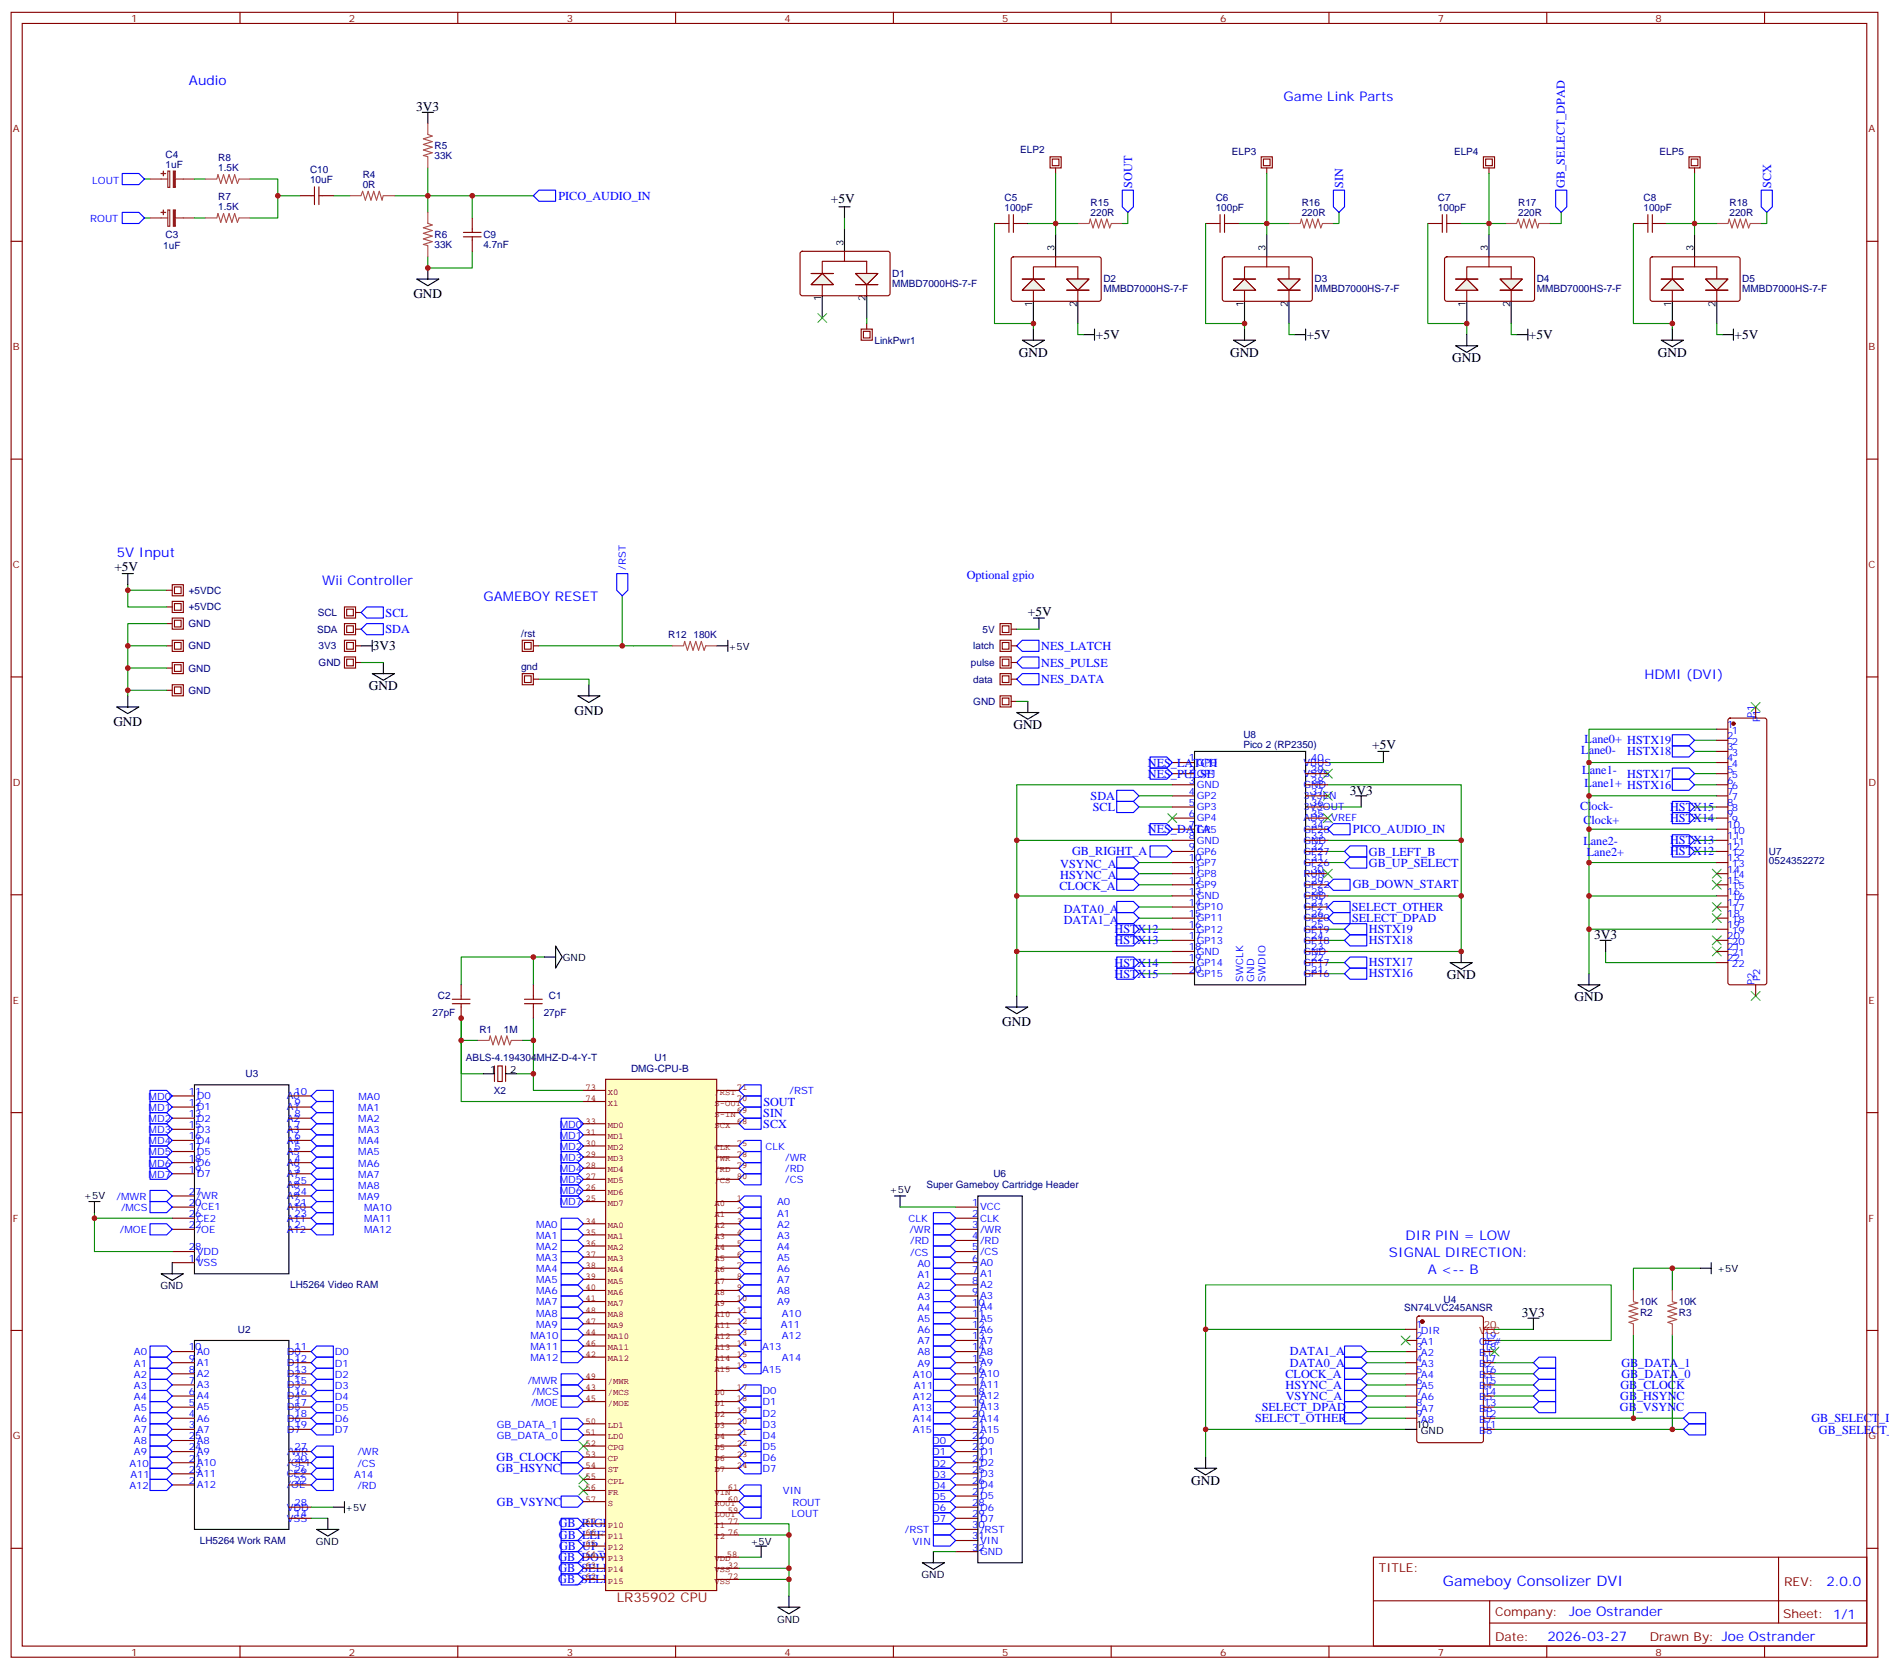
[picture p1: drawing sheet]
<svg xmlns="http://www.w3.org/2000/svg" width="600mm" height="530mm" viewBox="0 0 600 530" stroke-linecap="round" stroke-linejoin="round" font-family="sans-serif">
<defs><g id="words">
<text font-size="4.6" fill="#00f" x="458.1" y="503.3">Gameboy Consolizer DVI</text>
<g font-size="4.2" fill="#00f">
<text x="60" y="26.8">Audio</text>
<text x="407.5" y="32.1">Game Link Parts</text>
<text x="37" y="176.8">5V Input</text>
<text x="102.3" y="185.6">Wii Controller</text>
<text x="153.5" y="190.9">GAMEBOY RESET</text>
<text x="522.1" y="215.6">HDMI (DVI)</text>
<text x="446.3" y="393.7">DIR PIN = LOW</text>
<text x="441" y="399">SIGNAL DIRECTION:</text>
<text x="453.3" y="404.3">A &lt;-- B</text>
<text x="579.8" y="503.5">2.0.0</text>
<text x="498.2" y="513.1">Joe Ostrander</text>
<text x="491.3" y="520.9">2026-03-27</text>
</g>
<g font-size="4.2">
<text x="132.2" y="35.3">3V3</text>
<text x="263.8" y="64.5">+5V</text>
<text x="131.2" y="94.7">GND</text>
<text x="347.9" y="107.6">+5V</text>
<text x="414.9" y="107.6">+5V</text>
<text x="485.4" y="107.6">+5V</text>
<text x="550.7" y="107.6">+5V</text>
<text x="323.5" y="113.3">GND</text>
<text x="390.5" y="113.3">GND</text>
<text x="526.3" y="113.3">GND</text>
<text x="461.1" y="115">GND</text>
<text x="36.3" y="181.4">+5V</text>
<text x="326.3" y="195.5">+5V</text>
<text x="118.4" y="206.4">3V3</text>
<text x="117.1" y="219.1">GND</text>
<text x="182.4" y="226.8">GND</text>
<text x="36" y="230.4">GND</text>
<text x="321.7" y="231.5">GND</text>
<text x="435.7" y="237.8">+5V</text>
<text x="428.5" y="252.2">3V3</text>
<text x="506.1" y="298.1">3V3</text>
<text x="459.3" y="310.8">GND</text>
<text x="499.9" y="317.9">GND</text>
<text x="318.2" y="325.7">GND</text>
<text x="483.2" y="418.1">3V3</text>
<text x="378.2" y="471.3">GND</text>
</g>
<text font-size="4.2" fill="#f00" x="195.8" y="508.4">LR35902 CPU</text>
<g font-size="3.9" fill="#00f">
<text x="359.4" y="59.7" transform="rotate(-90 359.4 59.7)">SOUT</text>
<text x="426.5" y="59.7" transform="rotate(-90 426.5 59.7)">SIN</text>
<text x="496.8" y="59.6" transform="rotate(-90 496.8 59.6)">GB_SELECT_DPAD</text>
<text x="562.3" y="59.7" transform="rotate(-90 562.3 59.7)">SCX</text>
<text x="177.3" y="63.4">PICO_AUDIO_IN</text>
<text x="306.9" y="183.8">Optional gpio</text>
<text x="122.4" y="195.7">SCL</text>
<text x="122.4" y="201">SDA</text>
<text x="330.6" y="206.3">NES_LATCH</text>
<text x="330.6" y="211.6">NES_PULSE</text>
<text x="330.6" y="216.9">NES_DATA</text>
<text x="502" y="239.2">Lane0-</text>
<text x="503.1" y="235.7">Lane0+ HSTX19</text>
<text x="516.6" y="239.8">HSTX18</text>
<text x="364.4" y="243.3">NES_LATCH</text>
<text x="502.4" y="245.6">Lane1-</text>
<text x="364.4" y="246.8">NES_PULSE</text>
<text x="503.1" y="249.8">Lane1+ HSTX16</text>
<text x="516.6" y="246.8">HSTX17</text>
<text x="346.3" y="253.8">SDA</text>
<text x="346.9" y="257.3">SCL</text>
<text x="501.6" y="257.2">Clock-</text>
<text x="530.2" y="257.4">HSTX15</text>
<text x="502.7" y="261.4">Clock+</text>
<text x="530.2" y="260.9">HSTX14</text>
<text x="364.4" y="264.5">NES_DATA</text>
<text x="429.5" y="264.5">PICO_AUDIO_IN</text>
<text x="502.7" y="268.1">Lane2-</text>
<text x="530.2" y="268">HSTX13</text>
<text x="336.6" y="275.6">VSYNC_A</text>
<text x="340.4" y="271.3">GB_RIGHT_A</text>
<text x="434.6" y="275.1">GB_UP_SELECT</text>
<text x="434.6" y="271.6">GB_LEFT_B</text>
<text x="503.8" y="271.7">Lane2+</text>
<text x="530.2" y="271.5">HSTX12</text>
<text x="336.6" y="279.1">HSYNC_A</text>
<text x="429.5" y="281.8">GB_DOWN_START</text>
<text x="336.4" y="282.6">CLOCK_A</text>
<text x="337.7" y="289.7">DATA0_A</text>
<text x="337.7" y="293.2">DATA1_A</text>
<text x="429.2" y="289.2">SELECT_OTHER</text>
<text x="429.2" y="292.8">SELECT_DPAD</text>
<text x="353.8" y="296.2">HSTX12</text>
<text x="353.8" y="299.8">HSTX13</text>
<text x="434.6" y="296.2">HSTX19</text>
<text x="434.6" y="299.7">HSTX18</text>
<text x="353.8" y="306.8">HSTX14</text>
<text x="353.8" y="310.3">HSTX15</text>
<text x="434.6" y="306.7">HSTX17</text>
<text x="434.6" y="310.3">HSTX16</text>
<text x="242.4" y="350.9">SOUT</text>
<text x="242.3" y="354.5">SIN</text>
<text x="242.3" y="358">SCX</text>
<text x="409.5" y="430.2">DATA1_A</text>
<text x="408.1" y="437.3">CLOCK_A</text>
<text x="409.5" y="433.8">DATA0_A</text>
<text x="514.7" y="433.8">GB_DATA_1</text>
<text x="514.8" y="437.3">GB_DATA_0</text>
<text x="408.1" y="440.8">HSYNC_A</text>
<text x="514.4" y="440.8">GB_CLOCK</text>
<text x="400.6" y="447.9">SELECT_DPAD</text>
<text x="408.2" y="444.4">VSYNC_A</text>
<text x="514.3" y="447.9">GB_VSYNC</text>
<text x="514.4" y="444.4">GB_HSYNC</text>
<text x="398.4" y="451.4">SELECT_OTHER</text>
<text x="575.1" y="451.4">GB_SELECT_D</text>
<text x="577.5" y="455.1">GB_SELECT_</text>
<text x="157.7" y="463.8">GB_CLOCK</text>
<text x="157.7" y="467.3">GB_HSYNC</text>
<text x="157.8" y="477.9">GB_VSYNC</text>
<text x="177.4" y="484.6">GB_RIGHT_A</text>
<text x="177.5" y="488.5">GB_LEFT_B</text>
<text x="177.3" y="495.5">GB_DOWN_START</text>
<text x="177.5" y="492">GB_UP_SELECT</text>
<text x="177.2" y="502.6">GB_SELECT_OTHER</text>
<text x="177.3" y="499.1">GB_SELECT_DPAD</text>
</g>
<g font-size="3.9" fill="#800">
<text x="437.8" y="498.9">TITLE:</text>
<text x="566.4" y="503.5">REV:</text>
<text x="474.7" y="513.1">Company:</text>
<text x="566.1" y="513.7">Sheet: 1/1</text>
<text x="474.7" y="520.7">Date:</text>
<text x="523.7" y="520.8">Drawn By: Joe Ostrander</text>
</g>
<g font-size="3.2" fill="#800">
<text x="41.6" y="6.9">1</text>
<text x="110.8" y="6.9">2</text>
<text x="179.9" y="6.9">3</text>
<text x="249.1" y="6.9">4</text>
<text x="318.2" y="6.9">5</text>
<text x="387.3" y="6.9">6</text>
<text x="456.5" y="6.9">7</text>
<text x="525.6" y="6.9">8</text>
<text x="4.1" y="42">A</text>
<text x="593.2" y="42">A</text>
<text x="4.1" y="111.2">B</text>
<text x="593.2" y="111.2">B</text>
<text x="4.1" y="180.3">C</text>
<text x="593.2" y="180.3">C</text>
<text x="4.1" y="249.4">D</text>
<text x="593.2" y="249.4">D</text>
<text x="4.1" y="318.6">E</text>
<text x="593.2" y="318.6">E</text>
<text x="4.1" y="387.7">F</text>
<text x="593.2" y="387.7">F</text>
<text x="4.1" y="456.9">G</text>
<text x="593.2" y="456.9">G</text>
<text x="41.6" y="525.5">1</text>
<text x="110.8" y="525.5">2</text>
<text x="179.9" y="525.5">3</text>
<text x="249.1" y="525.5">4</text>
<text x="318.2" y="525.5">5</text>
<text x="387.3" y="525.5">6</text>
<text x="456.5" y="525.5">7</text>
<text x="525.6" y="525.5">8</text>
</g>
<g font-size="3.2" fill="#000080">
<text x="137.9" y="47.4">R5</text>
<text x="52.6" y="53.2">1uF</text>
<text x="52.6" y="50.1">C4</text>
<text x="69.3" y="51.2">R8</text>
<text x="137.9" y="50.6">33K</text>
<text x="323.9" y="48.7">ELP2</text>
<text x="391.1" y="49.1">ELP3</text>
<text x="461.6" y="49.1">ELP4</text>
<text x="526.9" y="49.2">ELP5</text>
<text x="69.3" y="54.4">1.5K</text>
<text x="98.4" y="58.2">10uF</text>
<text x="98.4" y="55">C10</text>
<text x="115.2" y="59.7">0R</text>
<text x="115.2" y="56.4">R4</text>
<text x="69.3" y="63.5">R7</text>
<text x="318.9" y="63.9">C5</text>
<text x="346.2" y="65.3">R15</text>
<text x="386" y="63.9">C6</text>
<text x="413.3" y="65.3">R16</text>
<text x="456.5" y="63.9">C7</text>
<text x="482" y="65.3">R17</text>
<text x="521.8" y="63.9">C8</text>
<text x="549.1" y="65.3">R18</text>
<text x="69.3" y="66.7">1.5K</text>
<text x="318.9" y="67.1">100pF</text>
<text x="346.2" y="68.5">220R</text>
<text x="386" y="67.1">100pF</text>
<text x="413.3" y="68.5">220R</text>
<text x="456.5" y="67.1">100pF</text>
<text x="482" y="68.5">220R</text>
<text x="521.8" y="67.1">100pF</text>
<text x="549.1" y="68.5">220R</text>
<text x="52.6" y="75.6">C3</text>
<text x="137.9" y="75.6">R6</text>
<text x="153.5" y="75.6">C9</text>
<text x="51.8" y="79.1">1uF</text>
<text x="137.9" y="78.8">33K</text>
<text x="153.5" y="78.8">4.7nF</text>
<text x="283.3" y="88">D1</text>
<text x="350.3" y="89.6">D2</text>
<text x="417.3" y="89.6">D3</text>
<text x="487.9" y="89.6">D4</text>
<text x="553.2" y="89.6">D5</text>
<text x="283.3" y="91.2">MMBD7000HS-7-F</text>
<text x="350.3" y="92.8">MMBD7000HS-7-F</text>
<text x="417.3" y="92.8">MMBD7000HS-7-F</text>
<text x="487.9" y="92.8">MMBD7000HS-7-F</text>
<text x="553.2" y="92.8">MMBD7000HS-7-F</text>
<text x="277.6" y="109.3">LinkPwr1</text>
<text x="59.9" y="188.5">+5VDC</text>
<text x="59.9" y="193.8">+5VDC</text>
<text x="100.9" y="195.5">SCL</text>
<text x="59.8" y="199.1">GND</text>
<text x="100.7" y="200.8">SDA</text>
<text x="165.5" y="202.2">/rst</text>
<text x="212.2" y="202.6">R12</text>
<text x="220.2" y="202.6">180K</text>
<text x="311.9" y="200.8">5V</text>
<text x="59.8" y="206.1">GND</text>
<text x="101.1" y="206.1">3V3</text>
<text x="309" y="206.1">latch</text>
<text x="59.8" y="213.2">GND</text>
<text x="101.1" y="211.4">GND</text>
<text x="165.4" y="212.8">gnd</text>
<text x="308.3" y="211.4">pulse</text>
<text x="59.8" y="220.2">GND</text>
<text x="309" y="216.7">data</text>
<text x="309" y="223.8">GND</text>
<text x="394.8" y="237.5">Pico 2 (RP2350)</text>
<text x="394.8" y="234.3">U8</text>
<text x="561.6" y="274.2">0524352272</text>
<text x="561.6" y="271.3">U7</text>
<text x="139" y="317.2">C2</text>
<text x="174.3" y="317.2">C1</text>
<text x="137.4" y="322.6">27pF</text>
<text x="172.6" y="322.6">27pF</text>
<text x="152.2" y="327.8">R1</text>
<text x="160" y="327.8">1M</text>
<text x="78" y="342">U3</text>
<text x="147.9" y="336.6">ABLS-4.194304MHZ-D-4-Y-T</text>
<text x="200.4" y="340.2">DMG-CPU-B</text>
<text x="207.8" y="336.7">U1</text>
<text x="156.8" y="347.2">X2</text>
<text x="294.1" y="377.2">Super Gameboy Cartridge Header</text>
<text x="315.4" y="373.7">U6</text>
<text x="92.1" y="409">LH5264 Video RAM</text>
<text x="458.3" y="413.4">U4</text>
<text x="445.8" y="416">SN74LVC245ANSR</text>
<text x="520.7" y="414.3">10K</text>
<text x="520.7" y="417.8">R2</text>
<text x="533" y="414.3">10K</text>
<text x="533" y="417.8">R3</text>
<text x="75.5" y="423.1">U2</text>
<text x="63.5" y="490.1">LH5264 Work RAM</text>
</g>
<g font-size="3.2" fill="#00f">
<text x="29.3" y="58.3">LOUT</text>
<text x="28.6" y="70.6">ROUT</text>
<text x="198.7" y="180.8" transform="rotate(-90 198.7 180.8)">/RST</text>
<text x="557" y="227.8" transform="rotate(-90 557 227.8)">P1</text>
<text x="548.4" y="231.1">1</text>
<text x="549.9" y="232.9">1</text>
<text x="558.8" y="229.2" transform="rotate(-90 558.8 229.2)">P1</text>
<text x="548.4" y="234.6">2</text>
<text x="548.4" y="238.2">3</text>
<text x="549.9" y="236.4">2</text>
<text x="549.9" y="239.9">3</text>
<text x="377.5" y="241.7">1</text>
<text x="377.5" y="245.2">2</text>
<text x="379.9" y="243.1">GP0</text>
<text x="413.8" y="243.1">VBUS</text>
<text x="416.3" y="245.2">39</text>
<text x="416.3" y="241.7">40</text>
<text x="548.4" y="241.7">4</text>
<text x="548.4" y="245.2">5</text>
<text x="549.9" y="243.5">4</text>
<text x="377.5" y="248.7">3</text>
<text x="379.9" y="246.6">GP1</text>
<text x="379.9" y="250.2">GND</text>
<text x="413.8" y="250.2">GND</text>
<text x="413.8" y="246.6">VSYS</text>
<text x="416.3" y="248.7">38</text>
<text x="548.4" y="248.7">6</text>
<text x="549.9" y="247">5</text>
<text x="549.9" y="250.5">6</text>
<text x="377.5" y="252.3">4</text>
<text x="377.5" y="255.8">5</text>
<text x="379.9" y="253.7">GP2</text>
<text x="379.9" y="257.2">GP3</text>
<text x="413.8" y="257.2">3V3OUT</text>
<text x="413.8" y="253.7">3V3EN</text>
<text x="416.3" y="255.8">36</text>
<text x="416.3" y="252.3">37</text>
<text x="548.4" y="252.3">7</text>
<text x="548.4" y="255.8">8</text>
<text x="549.9" y="254">7</text>
<text x="549.9" y="257.6">8</text>
<text x="377.5" y="259.3">6</text>
<text x="377.5" y="262.9">7</text>
<text x="379.9" y="260.7">GP4</text>
<text x="413.8" y="260.7">ADC_VREF</text>
<text x="416.3" y="262.9">34</text>
<text x="416.3" y="259.3">35</text>
<text x="548.4" y="259.3">9</text>
<text x="548.4" y="262.9">10</text>
<text x="549.9" y="261.1">9</text>
<text x="377.5" y="266.4">8</text>
<text x="377.5" y="269.9">9</text>
<text x="379.9" y="264.3">GP5</text>
<text x="379.9" y="267.8">GND</text>
<text x="413.8" y="267.8">GND</text>
<text x="413.8" y="264.3">GP28</text>
<text x="416.3" y="269.9">32</text>
<text x="416.3" y="266.4">33</text>
<text x="548.4" y="266.4">11</text>
<text x="548.4" y="269.9">12</text>
<text x="549.9" y="264.6">10</text>
<text x="549.9" y="268.1">11</text>
<text x="377.5" y="273.4">10</text>
<text x="379.9" y="271.3">GP6</text>
<text x="379.9" y="274.8">GP7</text>
<text x="413.8" y="274.8">GP26</text>
<text x="413.8" y="271.3">GP27</text>
<text x="416.3" y="273.4">31</text>
<text x="548.4" y="273.4">13</text>
<text x="549.9" y="271.7">12</text>
<text x="549.9" y="275.2">13</text>
<text x="377.5" y="277">11</text>
<text x="377.5" y="280.5">12</text>
<text x="379.9" y="278.4">GP8</text>
<text x="379.9" y="281.9">GP9</text>
<text x="413.8" y="281.9">GP22</text>
<text x="413.8" y="278.4">RUN</text>
<text x="416.3" y="280.5">29</text>
<text x="416.3" y="277">30</text>
<text x="548.4" y="277">14</text>
<text x="548.4" y="280.5">15</text>
<text x="549.9" y="278.7">14</text>
<text x="377.5" y="284">13</text>
<text x="377.5" y="287.5">14</text>
<text x="379.9" y="285.4">GND</text>
<text x="413.8" y="285.4">GND</text>
<text x="416.3" y="287.5">27</text>
<text x="416.3" y="284">28</text>
<text x="548.4" y="284">16</text>
<text x="548.4" y="287.5">17</text>
<text x="549.9" y="282.3">15</text>
<text x="549.9" y="285.8">16</text>
<text x="377.5" y="291.1">15</text>
<text x="379.9" y="289">GP10</text>
<text x="379.9" y="292.5">GP11</text>
<text x="413.8" y="292.5">GP20</text>
<text x="413.8" y="289">GP21</text>
<text x="416.3" y="291.1">26</text>
<text x="548.4" y="291.1">18</text>
<text x="549.9" y="289.3">17</text>
<text x="549.9" y="292.8">18</text>
<text x="377.5" y="294.6">16</text>
<text x="377.5" y="298.1">17</text>
<text x="379.9" y="296">GP12</text>
<text x="379.9" y="299.5">GP13</text>
<text x="413.8" y="299.5">GP18</text>
<text x="413.8" y="296">GP19</text>
<text x="416.3" y="298.1">24</text>
<text x="416.3" y="294.6">25</text>
<text x="548.4" y="294.6">19</text>
<text x="548.4" y="298.1">20</text>
<text x="549.9" y="296.4">19</text>
<text x="549.9" y="299.9">20</text>
<text x="377.5" y="301.7">18</text>
<text x="377.5" y="305.2">19</text>
<text x="379.9" y="303.1">GND</text>
<text x="413.8" y="303.1">GND</text>
<text x="416.3" y="305.2">22</text>
<text x="416.3" y="301.7">23</text>
<text x="548.4" y="301.7">21</text>
<text x="548.4" y="305.2">22</text>
<text x="549.9" y="303.4">21</text>
<text x="377.5" y="308.7">20</text>
<text x="379.9" y="306.6">GP14</text>
<text x="379.9" y="310.1">GP15</text>
<text x="394.7" y="311.5" transform="rotate(-90 394.7 311.5)">SWCLK</text>
<text x="398.2" y="311.5" transform="rotate(-90 398.2 311.5)">GND</text>
<text x="401.7" y="311.5" transform="rotate(-90 401.7 311.5)">SWDIO</text>
<text x="413.8" y="306.6">GP17</text>
<text x="413.8" y="310.1">GP16</text>
<text x="416.3" y="308.7">21</text>
<text x="549.9" y="307">22</text>
<text x="558.8" y="311.3" transform="rotate(-90 558.8 311.3)">P2</text>
<text x="557" y="312.8" transform="rotate(-90 557 312.8)">P2</text>
<text x="60" y="347.5">11</text>
<text x="93.5" y="347.5">10</text>
<text x="250.7" y="347.3">/RST</text>
<text x="47.2" y="349.1">MD0</text>
<text x="47.2" y="352.6">MD1</text>
<text x="60" y="351">12</text>
<text x="62.4" y="348.9">D0</text>
<text x="62.4" y="352.5">D1</text>
<text x="91" y="348.9">A0</text>
<text x="91" y="352.5">A1</text>
<text x="93.5" y="351">9</text>
<text x="113.7" y="352.6">MA1</text>
<text x="113.8" y="349.1">MA0</text>
<text x="47.2" y="356.2">MD2</text>
<text x="47.2" y="359.7">MD3</text>
<text x="60" y="354.6">13</text>
<text x="60" y="358.1">15</text>
<text x="62.4" y="356">D2</text>
<text x="62.4" y="359.5">D3</text>
<text x="91" y="359.5">A3</text>
<text x="91" y="356">A2</text>
<text x="93.5" y="358.1">7</text>
<text x="93.5" y="354.6">8</text>
<text x="113.7" y="359.7">MA3</text>
<text x="113.7" y="356.2">MA2</text>
<text x="177.7" y="357.9">MD0</text>
<text x="47.2" y="363.2">MD4</text>
<text x="60" y="361.6">16</text>
<text x="60" y="365.2">17</text>
<text x="62.4" y="363">D4</text>
<text x="91" y="363">A4</text>
<text x="93.5" y="361.6">6</text>
<text x="93.5" y="365.2">5</text>
<text x="113.7" y="363.2">MA4</text>
<text x="177.7" y="365">MD2</text>
<text x="177.7" y="361.5">MD1</text>
<text x="243.1" y="365.1">CLK</text>
<text x="47.2" y="366.7">MD5</text>
<text x="47.2" y="370.3">MD6</text>
<text x="60" y="368.7">18</text>
<text x="62.4" y="366.6">D5</text>
<text x="62.4" y="370.1">D6</text>
<text x="91" y="366.6">A5</text>
<text x="91" y="370.1">A6</text>
<text x="93.5" y="368.7">4</text>
<text x="113.7" y="370.3">MA6</text>
<text x="113.7" y="366.7">MA5</text>
<text x="177.7" y="368.5">MD3</text>
<text x="249.3" y="368.5">/WR</text>
<text x="47.2" y="373.8">MD7</text>
<text x="60" y="372.2">19</text>
<text x="62.4" y="373.6">D7</text>
<text x="91" y="373.6">A7</text>
<text x="91" y="377.2">A8</text>
<text x="93.5" y="372.2">3</text>
<text x="93.5" y="375.7">25</text>
<text x="113.7" y="377.3">MA8</text>
<text x="113.7" y="373.8">MA7</text>
<text x="177.7" y="375.6">MD5</text>
<text x="177.7" y="372">MD4</text>
<text x="249.3" y="375.6">/CS</text>
<text x="249.3" y="372">/RD</text>
<text x="37" y="380.9">/MWR</text>
<text x="60" y="379.3">27</text>
<text x="60" y="382.8">20</text>
<text x="62.4" y="380.7">/WR</text>
<text x="91" y="380.7">A9</text>
<text x="93.5" y="379.3">24</text>
<text x="93.5" y="382.8">21</text>
<text x="113.7" y="380.9">MA9</text>
<text x="177.7" y="382.6">MD7</text>
<text x="177.7" y="379.1">MD6</text>
<text x="246.7" y="382.6">A0</text>
<text x="308.7" y="382.8">1</text>
<text x="38.4" y="384.5">/MCS</text>
<text x="60" y="386.3">26</text>
<text x="60" y="389.9">22</text>
<text x="62.4" y="384.2">/CE1</text>
<text x="62.4" y="387.7">CE2</text>
<text x="91" y="384.2">A10</text>
<text x="91" y="387.7">A11</text>
<text x="93.5" y="386.3">23</text>
<text x="93.5" y="389.9">2</text>
<text x="115.6" y="387.9">MA11</text>
<text x="115.6" y="384.4">MA10</text>
<text x="170.2" y="389.7">MA0</text>
<text x="246.7" y="389.7">A2</text>
<text x="246.7" y="386.2">A1</text>
<text x="288.5" y="388">CLK</text>
<text x="308.7" y="386.3">2</text>
<text x="308.7" y="389.9">3</text>
<text x="311.1" y="384.2">VCC</text>
<text x="311.1" y="387.7">CLK</text>
<text x="38.1" y="391.5">/MOE</text>
<text x="62.4" y="391.3">/OE</text>
<text x="91" y="391.3">A12</text>
<text x="115.6" y="391.4">MA12</text>
<text x="170.2" y="393.2">MA1</text>
<text x="246.7" y="393.2">A3</text>
<text x="288.7" y="391.5">/WR</text>
<text x="289" y="395">/RD</text>
<text x="308.7" y="393.4">4</text>
<text x="311.1" y="391.3">/WR</text>
<text x="311.1" y="394.8">/RD</text>
<text x="60" y="396.9">28</text>
<text x="60" y="400.4">14</text>
<text x="62.4" y="398.3">VDD</text>
<text x="62.4" y="401.8">VSS</text>
<text x="170.2" y="396.7">MA2</text>
<text x="170.2" y="400.3">MA3</text>
<text x="246.7" y="400.3">A5</text>
<text x="246.7" y="396.7">A4</text>
<text x="288.9" y="398.6">/CS</text>
<text x="308.7" y="396.9">5</text>
<text x="308.7" y="400.4">6</text>
<text x="311.1" y="398.3">/CS</text>
<text x="311.1" y="401.8">A0</text>
<text x="170.2" y="403.8">MA4</text>
<text x="170.2" y="407.3">MA5</text>
<text x="246.7" y="407.3">A7</text>
<text x="246.7" y="403.8">A6</text>
<text x="291.2" y="402">A0</text>
<text x="291.2" y="405.6">A1</text>
<text x="308.7" y="404">7</text>
<text x="308.7" y="407.5">8</text>
<text x="311.1" y="405.4">A1</text>
<text x="170.2" y="410.8">MA6</text>
<text x="246.7" y="410.8">A8</text>
<text x="291.2" y="409.1">A2</text>
<text x="291.2" y="412.6">A3</text>
<text x="308.7" y="411">9</text>
<text x="311.1" y="408.9">A2</text>
<text x="311.1" y="412.4">A3</text>
<text x="170.2" y="414.4">MA7</text>
<text x="170.2" y="417.9">MA8</text>
<text x="246.7" y="414.4">A9</text>
<text x="248.2" y="417.9">A10</text>
<text x="291.2" y="416.1">A4</text>
<text x="291.2" y="419.7">A5</text>
<text x="308.7" y="414.5">10</text>
<text x="308.7" y="418.1">11</text>
<text x="311.1" y="416">A4</text>
<text x="311.1" y="419.5">A5</text>
<text x="168.4" y="425">MA10</text>
<text x="170.2" y="421.4">MA9</text>
<text x="247.9" y="421.4">A11</text>
<text x="248.2" y="425">A12</text>
<text x="291.2" y="423.2">A6</text>
<text x="308.7" y="421.6">12</text>
<text x="308.7" y="425.1">13</text>
<text x="311.1" y="423">A6</text>
<text x="449.6" y="421.6">1</text>
<text x="449.6" y="425.1">2</text>
<text x="451.1" y="423.4">DIR</text>
<text x="471.1" y="425.1">19</text>
<text x="42.5" y="430.2">A0</text>
<text x="60" y="428.7">10</text>
<text x="62.4" y="430.1">A0</text>
<text x="91" y="430.1">D0</text>
<text x="93.5" y="428.7">11</text>
<text x="106.3" y="430.2">D0</text>
<text x="168.4" y="428.5">MA11</text>
<text x="242" y="428.7">A13</text>
<text x="291.2" y="426.7">A7</text>
<text x="291.2" y="430.2">A8</text>
<text x="308.7" y="428.7">14</text>
<text x="311.1" y="426.5">A7</text>
<text x="311.1" y="430.1">A8</text>
<text x="449.6" y="428.7">3</text>
<text x="451.1" y="426.9">A1</text>
<text x="451.1" y="430.4">A2</text>
<text x="469.7" y="430.4">B1</text>
<text x="469.7" y="426.9">OE#</text>
<text x="471.1" y="428.7">18</text>
<text x="42.5" y="437.3">A2</text>
<text x="42.5" y="433.8">A1</text>
<text x="60" y="432.2">9</text>
<text x="60" y="435.7">8</text>
<text x="62.4" y="433.6">A1</text>
<text x="62.4" y="437.1">A2</text>
<text x="91" y="433.6">D1</text>
<text x="91" y="437.1">D2</text>
<text x="93.5" y="432.2">12</text>
<text x="93.5" y="435.7">13</text>
<text x="106.3" y="433.8">D1</text>
<text x="106.3" y="437.3">D2</text>
<text x="168.4" y="432">MA12</text>
<text x="242" y="435.7">A15</text>
<text x="248.2" y="432">A14</text>
<text x="289.8" y="437.3">A10</text>
<text x="291.2" y="433.8">A9</text>
<text x="308.7" y="432.2">15</text>
<text x="308.7" y="435.7">16</text>
<text x="311.1" y="433.6">A9</text>
<text x="311.1" y="437.1">A10</text>
<text x="449.6" y="432.2">4</text>
<text x="449.6" y="435.7">5</text>
<text x="451.1" y="434">A3</text>
<text x="451.1" y="437.5">A4</text>
<text x="469.7" y="437.5">B3</text>
<text x="469.7" y="434">B2</text>
<text x="471.1" y="435.7">16</text>
<text x="471.1" y="432.2">17</text>
<text x="42.5" y="440.8">A3</text>
<text x="60" y="439.2">7</text>
<text x="60" y="442.8">6</text>
<text x="62.4" y="440.7">A3</text>
<text x="91" y="440.7">D3</text>
<text x="93.5" y="439.2">15</text>
<text x="93.5" y="442.8">16</text>
<text x="106.3" y="440.8">D3</text>
<text x="167.5" y="439.2">/MWR</text>
<text x="168.9" y="442.7">/MCS</text>
<text x="242.1" y="442.6">D0</text>
<text x="290.1" y="440.8">A11</text>
<text x="308.7" y="439.2">17</text>
<text x="308.7" y="442.8">18</text>
<text x="311.1" y="440.7">A11</text>
<text x="449.6" y="439.2">6</text>
<text x="449.6" y="442.8">7</text>
<text x="451.1" y="441">A5</text>
<text x="469.7" y="441">B4</text>
<text x="471.1" y="442.8">14</text>
<text x="471.1" y="439.2">15</text>
<text x="42.5" y="447.9">A5</text>
<text x="42.5" y="444.4">A4</text>
<text x="60" y="446.3">5</text>
<text x="60" y="449.8">4</text>
<text x="62.4" y="444.2">A4</text>
<text x="62.4" y="447.7">A5</text>
<text x="91" y="444.2">D4</text>
<text x="91" y="447.7">D5</text>
<text x="93.5" y="446.3">17</text>
<text x="93.5" y="449.8">18</text>
<text x="106.3" y="444.4">D4</text>
<text x="106.3" y="447.9">D5</text>
<text x="168.6" y="446.2">/MOE</text>
<text x="242.1" y="449.7">D2</text>
<text x="242.1" y="446.1">D1</text>
<text x="289.8" y="444.4">A12</text>
<text x="289.8" y="447.9">A13</text>
<text x="308.7" y="446.3">19</text>
<text x="308.7" y="449.8">20</text>
<text x="311.1" y="444.2">A12</text>
<text x="311.1" y="447.7">A13</text>
<text x="449.6" y="446.3">8</text>
<text x="449.6" y="449.8">9</text>
<text x="451.1" y="444.5">A6</text>
<text x="451.1" y="448.1">A7</text>
<text x="469.7" y="448.1">B6</text>
<text x="469.7" y="444.5">B5</text>
<text x="471.1" y="449.8">12</text>
<text x="471.1" y="446.3">13</text>
<text x="42.5" y="454.9">A7</text>
<text x="42.5" y="451.4">A6</text>
<text x="60" y="453.4">3</text>
<text x="62.4" y="451.2">A6</text>
<text x="62.4" y="454.8">A7</text>
<text x="91" y="451.2">D6</text>
<text x="91" y="454.8">D7</text>
<text x="93.5" y="453.4">19</text>
<text x="106.3" y="451.4">D6</text>
<text x="106.3" y="454.9">D7</text>
<text x="157.7" y="453.3">GB_DATA_1</text>
<text x="242.1" y="453.2">D3</text>
<text x="289.8" y="451.4">A14</text>
<text x="289.8" y="454.9">A15</text>
<text x="308.7" y="453.4">21</text>
<text x="311.1" y="451.2">A14</text>
<text x="311.1" y="454.8">A15</text>
<text x="451.1" y="451.6">A8</text>
<text x="469.7" y="455.1">B8</text>
<text x="469.7" y="451.6">B7</text>
<text x="471.1" y="453.4">11</text>
<text x="42.5" y="462">A9</text>
<text x="42.5" y="458.5">A8</text>
<text x="60" y="456.9">25</text>
<text x="60" y="460.4">24</text>
<text x="62.4" y="458.3">A8</text>
<text x="62.4" y="461.8">A9</text>
<text x="91" y="461.8">/WR</text>
<text x="93.5" y="460.4">27</text>
<text x="113.5" y="462">/WR</text>
<text x="157.7" y="456.8">GB_DATA_0</text>
<text x="242.1" y="460.2">D5</text>
<text x="242.1" y="456.7">D4</text>
<text x="295.9" y="458.5">D0</text>
<text x="295.9" y="462">D1</text>
<text x="308.7" y="456.9">22</text>
<text x="308.7" y="460.4">23</text>
<text x="311.1" y="458.3">D0</text>
<text x="311.1" y="461.8">D1</text>
<text x="41.1" y="465.5">A10</text>
<text x="60" y="463.9">21</text>
<text x="60" y="467.5">23</text>
<text x="62.4" y="465.3">A10</text>
<text x="91" y="465.3">/CE1</text>
<text x="93.5" y="463.9">20</text>
<text x="93.5" y="467.5">26</text>
<text x="113.5" y="465.5">/CS</text>
<text x="242.1" y="467.3">D7</text>
<text x="242.1" y="463.8">D6</text>
<text x="295.9" y="465.5">D2</text>
<text x="308.7" y="463.9">24</text>
<text x="308.7" y="467.5">25</text>
<text x="311.1" y="465.3">D2</text>
<text x="41.1" y="472.6">A12</text>
<text x="41.4" y="469.1">A11</text>
<text x="60" y="471">2</text>
<text x="62.4" y="468.9">A11</text>
<text x="62.4" y="472.4">A12</text>
<text x="91" y="468.9">CE2</text>
<text x="91" y="472.4">/OE</text>
<text x="93.5" y="471">22</text>
<text x="112.4" y="469.1">A14</text>
<text x="113.5" y="472.6">/RD</text>
<text x="295.9" y="469.1">D3</text>
<text x="295.9" y="472.6">D4</text>
<text x="308.7" y="471">26</text>
<text x="311.1" y="468.9">D3</text>
<text x="311.1" y="472.4">D4</text>
<text x="91" y="479.5">VDD</text>
<text x="93.5" y="478">28</text>
<text x="248.6" y="474.3">VIN</text>
<text x="251.6" y="477.9">ROUT</text>
<text x="295.9" y="476.1">D5</text>
<text x="295.9" y="479.6">D6</text>
<text x="308.7" y="474.5">27</text>
<text x="308.7" y="478">28</text>
<text x="311.1" y="475.9">D5</text>
<text x="311.1" y="479.5">D6</text>
<text x="91" y="483">VSS</text>
<text x="93.5" y="481.6">14</text>
<text x="251.3" y="481.5">LOUT</text>
<text x="295.9" y="483.2">D7</text>
<text x="308.7" y="481.6">29</text>
<text x="308.7" y="485.1">30</text>
<text x="311.1" y="483">D7</text>
<text x="287.3" y="486.7">/RST</text>
<text x="289.7" y="490.3">VIN</text>
<text x="308.7" y="488.6">31</text>
<text x="311.1" y="486.5">/RST</text>
<text x="311.1" y="490">VIN</text>
<text x="308.7" y="492.2">32</text>
<text x="311.1" y="493.6">GND</text>
</g>
<g font-size="3.2">
<text x="267.8" y="78" transform="rotate(-90 267.8 78)">3</text>
<text x="334.8" y="79.8" transform="rotate(-90 334.8 79.8)">3</text>
<text x="401.8" y="79.8" transform="rotate(-90 401.8 79.8)">3</text>
<text x="472.4" y="79.8" transform="rotate(-90 472.4 79.8)">3</text>
<text x="537.6" y="79.8" transform="rotate(-90 537.6 79.8)">3</text>
<text x="260.7" y="95.6" transform="rotate(-90 260.7 95.6)">1</text>
<text x="274.8" y="95.6" transform="rotate(-90 274.8 95.6)">2</text>
<text x="327.7" y="97.4" transform="rotate(-90 327.7 97.4)">1</text>
<text x="341.8" y="97.4" transform="rotate(-90 341.8 97.4)">2</text>
<text x="394.8" y="97.4" transform="rotate(-90 394.8 97.4)">1</text>
<text x="408.9" y="97.4" transform="rotate(-90 408.9 97.4)">2</text>
<text x="465.3" y="97.4" transform="rotate(-90 465.3 97.4)">1</text>
<text x="479.4" y="97.4" transform="rotate(-90 479.4 97.4)">2</text>
<text x="530.6" y="97.4" transform="rotate(-90 530.6 97.4)">1</text>
<text x="544.7" y="97.4" transform="rotate(-90 544.7 97.4)">2</text>
<text x="231.2" y="206.3">+5V</text>
<text x="178.7" y="305.1">GND</text>
<text x="155.6" y="340.5">1</text>
<text x="161.9" y="340.5">2</text>
<text x="26.6" y="380.5">+5V</text>
<text x="282.5" y="378.7">+5V</text>
<text x="545.1" y="403.8">+5V</text>
<text x="50.9" y="409.2">GND</text>
<text x="449.6" y="453.4">10</text>
<text x="451.1" y="455.1">GND</text>
<text x="109.5" y="479.7">+5V</text>
<text x="100.3" y="490.3">GND</text>
<text x="238.2" y="490.3">+5V</text>
<text x="292.6" y="500.9">GND</text>
<text x="246.7" y="515">GND</text>
</g>
<g font-size="3.2" fill="#f00">
<text x="469.7" y="423.4">VCC</text>
<text x="471.1" y="421.6">20</text>
</g>
<g font-size="2.8" fill="#840000">
<text x="185.9" y="346.1">73</text>
<text x="193" y="347.4">X0</text>
<text x="226.8" y="347.4">/RST</text>
<text x="233.9" y="346.1">71</text>
<text x="185.9" y="349.6">74</text>
<text x="193" y="351">X1</text>
<text x="226.8" y="351">S-OUT</text>
<text x="233.9" y="349.6">70</text>
<text x="233.9" y="353.1">69</text>
<text x="185.9" y="356.7">33</text>
<text x="193" y="358">MD0</text>
<text x="226.8" y="354.5">S-IN</text>
<text x="226.8" y="358">SCX</text>
<text x="233.9" y="356.7">68</text>
<text x="185.9" y="360.2">31</text>
<text x="185.9" y="363.7">30</text>
<text x="193" y="361.5">MD1</text>
<text x="193" y="365.1">MD2</text>
<text x="226.8" y="365.1">CLK</text>
<text x="233.9" y="363.7">75</text>
<text x="185.9" y="367.2">29</text>
<text x="185.9" y="370.8">28</text>
<text x="193" y="368.6">MD3</text>
<text x="226.8" y="368.6">/WR</text>
<text x="233.9" y="370.8">79</text>
<text x="233.9" y="367.2">78</text>
<text x="185.9" y="374.3">27</text>
<text x="185.9" y="377.8">26</text>
<text x="193" y="372.1">MD4</text>
<text x="193" y="375.7">MD5</text>
<text x="226.8" y="375.7">/CS</text>
<text x="226.8" y="372.1">/RD</text>
<text x="233.9" y="374.3">80</text>
<text x="185.9" y="381.4">25</text>
<text x="193" y="379.2">MD6</text>
<text x="193" y="382.7">MD7</text>
<text x="226.8" y="382.7">A0</text>
<text x="233.9" y="381.4">1</text>
<text x="185.9" y="388.4">34</text>
<text x="193" y="389.8">MA0</text>
<text x="226.8" y="389.8">A2</text>
<text x="226.8" y="386.2">A1</text>
<text x="233.9" y="388.4">3</text>
<text x="233.9" y="384.9">2</text>
<text x="185.9" y="395.5">36</text>
<text x="185.9" y="391.9">35</text>
<text x="193" y="393.3">MA1</text>
<text x="226.8" y="393.3">A3</text>
<text x="233.9" y="395.5">5</text>
<text x="233.9" y="391.9">4</text>
<text x="185.9" y="399">37</text>
<text x="193" y="400.3">MA3</text>
<text x="193" y="396.8">MA2</text>
<text x="226.8" y="400.3">A5</text>
<text x="226.8" y="396.8">A4</text>
<text x="233.9" y="399">6</text>
<text x="185.9" y="406">39</text>
<text x="185.9" y="402.5">38</text>
<text x="193" y="407.4">MA5</text>
<text x="193" y="403.9">MA4</text>
<text x="226.8" y="407.4">A7</text>
<text x="226.8" y="403.9">A6</text>
<text x="233.9" y="406">8</text>
<text x="233.9" y="402.5">7</text>
<text x="185.9" y="413.1">41</text>
<text x="185.9" y="409.6">40</text>
<text x="193" y="410.9">MA6</text>
<text x="226.8" y="410.9">A8</text>
<text x="233.9" y="409.6">9</text>
<text x="233.9" y="413.1">10</text>
<text x="185.9" y="416.6">48</text>
<text x="193" y="418">MA8</text>
<text x="193" y="414.5">MA7</text>
<text x="226.8" y="418">A10</text>
<text x="226.8" y="414.5">A9</text>
<text x="233.9" y="416.6">11</text>
<text x="185.9" y="420.2">47</text>
<text x="185.9" y="423.7">44</text>
<text x="193" y="421.5">MA9</text>
<text x="193" y="425">MA10</text>
<text x="226.8" y="425">A12</text>
<text x="226.8" y="421.5">A11</text>
<text x="233.9" y="423.7">13</text>
<text x="233.9" y="420.2">12</text>
<text x="185.9" y="427.2">46</text>
<text x="185.9" y="430.7">42</text>
<text x="193" y="428.6">MA11</text>
<text x="226.8" y="428.6">A13</text>
<text x="233.9" y="430.7">15</text>
<text x="233.9" y="427.2">14</text>
<text x="185.9" y="437.8">49</text>
<text x="193" y="432.1">MA12</text>
<text x="226.8" y="435.6">A15</text>
<text x="226.8" y="432.1">A14</text>
<text x="233.9" y="434.3">16</text>
<text x="185.9" y="441.3">43</text>
<text x="193" y="439.2">/MWR</text>
<text x="193" y="442.7">/MCS</text>
<text x="226.8" y="442.7">D0</text>
<text x="233.9" y="441.3">17</text>
<text x="185.9" y="444.9">45</text>
<text x="193" y="446.2">/MOE</text>
<text x="226.8" y="449.7">D2</text>
<text x="226.8" y="446.2">D1</text>
<text x="233.9" y="448.4">19</text>
<text x="233.9" y="444.9">18</text>
<text x="185.9" y="455.4">51</text>
<text x="185.9" y="451.9">50</text>
<text x="193" y="453.3">LD1</text>
<text x="226.8" y="453.3">D3</text>
<text x="233.9" y="455.4">21</text>
<text x="233.9" y="451.9">20</text>
<text x="185.9" y="459">52</text>
<text x="193" y="460.3">CPG</text>
<text x="193" y="456.8">LD0</text>
<text x="226.8" y="460.3">D5</text>
<text x="226.8" y="456.8">D4</text>
<text x="233.9" y="459">22</text>
<text x="185.9" y="466">54</text>
<text x="185.9" y="462.5">53</text>
<text x="193" y="467.4">ST</text>
<text x="193" y="463.8">CP</text>
<text x="226.8" y="467.4">D7</text>
<text x="226.8" y="463.8">D6</text>
<text x="233.9" y="466">24</text>
<text x="233.9" y="462.5">23</text>
<text x="185.9" y="473.1">56</text>
<text x="185.9" y="469.5">55</text>
<text x="193" y="470.9">CPL</text>
<text x="231.1" y="473.1">61</text>
<text x="185.9" y="476.6">57</text>
<text x="193" y="478">S</text>
<text x="193" y="474.4">FR</text>
<text x="226.8" y="474.4">VIN</text>
<text x="226.8" y="478">ROUT</text>
<text x="231.1" y="476.6">60</text>
<text x="185.9" y="483.7">67</text>
<text x="193" y="485">P10</text>
<text x="226.8" y="485">T1</text>
<text x="226.8" y="481.5">LOUT</text>
<text x="231.1" y="483.7">77</text>
<text x="231.1" y="480.1">59</text>
<text x="185.9" y="487.2">66</text>
<text x="185.9" y="490.7">65</text>
<text x="193" y="488.5">P11</text>
<text x="226.8" y="488.5">T2</text>
<text x="231.1" y="487.2">76</text>
<text x="185.9" y="494.2">64</text>
<text x="185.9" y="497.8">63</text>
<text x="193" y="492.1">P12</text>
<text x="193" y="495.6">P13</text>
<text x="226.8" y="495.6">VDD</text>
<text x="230.7" y="494.2">58</text>
<text x="231.1" y="497.8">32</text>
<text x="185.9" y="501.3">62</text>
<text x="193" y="499.1">P14</text>
<text x="193" y="502.7">P15</text>
<text x="226.8" y="499.1">VSS</text>
<text x="226.8" y="502.7">VSS</text>
<text x="231.1" y="501.3">72</text>
</g>
</g></defs>
<g fill="none" stroke="#008700" stroke-width=".35">
<path d="M45.9 56.8h1.7M45.9 69.2h1.7M40.6 185.6v1.8h12.3M52.9 197.9h-12.3v23M197.6 189.1v15.9h15.8M40.6 205h12.3M40.6 212.1h12.3M171.1 215.6h15.9v1.7M171.1 205h26.5M169.3 303.8h-22.9v8.8M172.9 303.8h-3.6v8.8M146.4 330.2h5.3"/>
<path d="M165.8 330.2h3.5M169.3 323.2v22.9h15.9M153.5 340.8h-7.1v-17.6v26.4h38.8M164 340.8h5.3M30 384.9v12.4h24.7M30 386.7h24.7M530.9 402.6v7M539.8 402.6h-21.2v7M382.8 422v-14.2h128.7v17.7h-37M433.9 432.5h12.4M433.9 436.1h12.4M433.9 439.6h12.4"/>
<path d="M433.9 429h12.4M446.3 422h-63.5v40.5M474.5 422h12.3M474.5 432.5h12.3M474.5 436.1h12.3M474.5 439.6h12.3M518.6 423.7v26.5M530.9 423.7v30M382.8 453.7h63.5M433.9 443.1h12.4M433.9 446.7h12.4M433.9 450.2h12.4"/>
<path d="M474.5 450.2h60M474.5 453.7h60M474.5 443.1h12.3M474.5 446.7h12.3M98.8 478.4h7M98.8 481.9h5.3M234.6 483.7h15.9v22.9M234.6 494.3h7.1M234.6 497.8h15.9M234.6 487.2h15.9M234.6 501.3h15.9"/>
</g>
<g fill="none" stroke="#00f" stroke-width=".35">
<path d="M114.7 199.7l1.7-1.8h5.3v3.6h-5.3zM114.7 194.4l1.7-1.7h5.3v3.5h-5.3zM195.8 182.1h3.5v5.3l-1.7 1.7-1.8-1.7zM47.6 346.1h5.3l1.8 1.8-1.8 1.7h-5.3zM47.6 349.6h5.3l1.8 1.8-1.8 1.8h-5.3zM47.6 353.2h5.3l1.8 1.7-1.8 1.8h-5.3zM47.6 356.7h5.3l1.8 1.8-1.8 1.7h-5.3zM98.8 358.5l1.7-1.8h5.3v3.5h-5.3zM98.8 351.4l1.7-1.8h5.3v3.6h-5.3zM98.8 347.9l1.7-1.8h5.3v3.5h-5.3zM100.5 353.2h5.3v3.5h-5.3l-1.7-1.8zM178.2 358.5h5.2l1.8 1.7-1.8 1.8h-5.2z"/>
<path d="M178.2 354.9h5.2l1.8 1.8-1.8 1.8h-5.2zM236.4 344.3h5.3v3.6h-5.3l-1.8-1.8zM47.6 377.9h5.3l1.8 1.7-1.8 1.8h-5.3zM47.6 360.2h5.3l1.8 1.8-1.8 1.7h-5.3zM47.6 363.7h5.3l1.8 1.8-1.8 1.8h-5.3zM47.6 367.3h5.3l1.8 1.7-1.8 1.8h-5.3zM47.6 370.8h5.3l1.8 1.8-1.8 1.7h-5.3zM100.5 377.9h5.3v3.5h-5.3l-1.7-1.8zM100.5 374.3h5.3v3.6h-5.3l-1.7-1.8zM100.5 370.8h5.3v3.5h-5.3l-1.7-1.7zM100.5 367.3h5.3v3.5h-5.3l-1.7-1.8zM100.5 363.7h5.3v3.6h-5.3l-1.7-1.8z"/>
<path d="M100.5 360.2h5.3v3.5h-5.3l-1.7-1.7zM178.2 379.6h5.2l1.8 1.8-1.8 1.8h-5.2zM178.2 376.1h5.2l1.8 1.8-1.8 1.7h-5.2zM178.2 372.6h5.2l1.8 1.7-1.8 1.8h-5.2zM178.2 369h5.2l1.8 1.8-1.8 1.8h-5.2zM178.2 365.5h5.2l1.8 1.8-1.8 1.7h-5.2zM178.2 362h5.2l1.8 1.7-1.8 1.8h-5.2zM234.6 374.3l1.8-1.7h5.3v3.5h-5.3zM236.4 369h5.3v3.6h-5.3l-1.8-1.8zM236.4 365.5h5.3v3.5h-5.3l-1.8-1.7zM236.4 379.6h5.3v3.6h-5.3l-1.8-1.8zM47.6 381.4h5.3l1.8 1.8-1.8 1.7h-5.3z"/>
<path d="M47.6 388.4h5.3l1.8 1.8-1.8 1.8h-5.3zM98.8 390.2l1.7-1.8h5.3v3.6h-5.3zM100.5 384.9h5.3v3.5h-5.3l-1.7-1.7zM100.5 381.4h5.3v3.5h-5.3l-1.7-1.7zM178.2 386.7h5.2l1.8 1.7-1.8 1.8h-5.2zM178.2 390.2h5.2l1.8 1.8-1.8 1.7h-5.2zM178.2 393.7h5.2l1.8 1.8-1.8 1.8h-5.2zM178.2 397.3h5.2l1.8 1.7-1.8 1.8h-5.2zM236.4 397.3h5.3v3.5h-5.3l-1.8-1.8zM236.4 393.7h5.3v3.6h-5.3l-1.8-1.8zM236.4 390.2h5.3v3.5h-5.3l-1.8-1.7zM236.4 386.7h5.3v3.5h-5.3l-1.8-1.8z"/>
<path d="M236.4 383.2h5.3v3.5h-5.3l-1.8-1.8zM178.2 400.8h5.2l1.8 1.8-1.8 1.7h-5.2zM178.2 404.3h5.2l1.8 1.8-1.8 1.7h-5.2zM178.2 407.8h5.2l1.8 1.8-1.8 1.8h-5.2zM178.2 411.4h5.2l1.8 1.7-1.8 1.8h-5.2zM178.2 414.9h5.2l1.8 1.8-1.8 1.7h-5.2zM178.2 418.4h5.2l1.8 1.8-1.8 1.8h-5.2zM234.6 406.1l1.8-1.8h5.3v3.5h-5.3zM236.4 418.4h5.3v3.6h-5.3l-1.8-1.8zM236.4 414.9h5.3v3.5h-5.3l-1.8-1.7zM236.4 411.4h5.3v3.5h-5.3l-1.8-1.8zM236.4 407.8h5.3v3.6h-5.3l-1.8-1.8z"/>
<path d="M236.4 400.8h5.3v3.5h-5.3l-1.8-1.7zM47.6 437.8h5.3l1.8 1.8-1.8 1.8h-5.3zM47.6 434.3h5.3l1.8 1.8-1.8 1.7h-5.3zM47.6 430.8h5.3l1.8 1.7-1.8 1.8h-5.3zM47.6 427.2h5.3l1.8 1.8-1.8 1.8h-5.3zM98.8 429l1.7-1.8h5.3v3.6h-5.3zM98.8 436.1l1.7-1.8h5.3v3.5h-5.3zM98.8 439.6l1.7-1.8h5.3v3.6h-5.3zM100.5 430.8h5.3v3.5h-5.3l-1.7-1.8zM178.2 439.6h5.2l1.8 1.8-1.8 1.7h-5.2zM178.2 436.1h5.2l1.8 1.7-1.8 1.8h-5.2zM178.2 422h5.2l1.8 1.7-1.8 1.8h-5.2z"/>
<path d="M178.2 425.5h5.2l1.8 1.7-1.8 1.8h-5.2zM178.2 429h5.2l1.8 1.8-1.8 1.7h-5.2zM236.4 429h5.3v3.5h-5.3l-1.8-1.7zM236.4 422h5.3v3.5h-5.3l-1.8-1.8zM426.9 437.8h5.3l1.7 1.8-1.7 1.8h-5.3zM426.9 427.2h5.3l1.7 1.8-1.7 1.8h-5.3zM426.9 430.8h5.3l1.7 1.7-1.7 1.8h-5.3zM426.9 434.3h5.3l1.7 1.8-1.7 1.7h-5.3zM488.6 437.8h5.3v3.6h-5.3l-1.8-1.8zM488.6 434.3h5.3v3.5h-5.3l-1.8-1.7zM488.6 430.8h5.3v3.5h-5.3l-1.8-1.8zM47.6 459h5.3l1.8 1.8-1.8 1.7h-5.3z"/>
<path d="M47.6 455.5h5.3l1.8 1.7-1.8 1.8h-5.3zM47.6 451.9h5.3l1.8 1.8-1.8 1.8h-5.3zM47.6 448.4h5.3l1.8 1.8-1.8 1.7h-5.3zM47.6 444.9h5.3l1.8 1.8-1.8 1.7h-5.3zM47.6 441.4h5.3l1.8 1.7-1.8 1.8h-5.3zM98.8 443.1l1.7-1.7h5.3v3.5h-5.3zM98.8 450.2l1.7-1.8h5.3v3.5h-5.3zM98.8 453.7l1.7-1.8h5.3v3.6h-5.3zM100.5 459h5.3v3.5h-5.3l-1.7-1.7zM100.5 444.9h5.3v3.5h-5.3l-1.7-1.7zM178.2 443.1h5.2l1.8 1.8-1.8 1.8h-5.2zM178.2 450.2h5.2l1.8 1.7-1.8 1.8h-5.2z"/>
<path d="M178.2 453.7h5.2l1.8 1.8-1.8 1.7h-5.2zM234.6 459l1.8-1.8h5.3v3.6h-5.3zM234.6 455.5l1.8-1.8h5.3v3.5h-5.3zM234.6 451.9l1.8-1.7h5.3v3.5h-5.3zM234.6 448.4l1.8-1.7h5.3v3.5h-5.3zM234.6 444.9l1.8-1.8h5.3v3.6h-5.3zM234.6 441.4l1.8-1.8h5.3v3.5h-5.3zM426.9 441.4h5.3l1.7 1.7-1.7 1.8h-5.3zM426.9 448.4h5.3l1.7 1.8-1.7 1.7h-5.3zM426.9 444.9h5.3l1.7 1.8-1.7 1.7h-5.3zM488.6 444.9h5.3v3.5h-5.3l-1.8-1.7zM488.6 441.4h5.3v3.5h-5.3l-1.8-1.8z"/>
<path d="M534.5 453.7l1.7-1.8h5.3v3.6h-5.3zM536.2 448.4h5.3v3.5h-5.3l-1.7-1.7zM47.6 469.6h5.3l1.8 1.7-1.8 1.8h-5.3zM47.6 466.1h5.3l1.8 1.7-1.8 1.8h-5.3zM47.6 462.5h5.3l1.8 1.8-1.8 1.8h-5.3zM100.5 462.5h5.3v3.6h-5.3l-1.7-1.8zM100.5 466.1h5.3v3.5h-5.3l-1.7-1.8zM100.5 469.6h5.3v3.5h-5.3l-1.7-1.8zM178.2 474.9h5.2l1.8 1.7-1.8 1.8h-5.2zM178.2 460.8h5.2l1.8 1.7-1.8 1.8h-5.2zM178.2 464.3h5.2l1.8 1.8-1.8 1.7h-5.2zM234.6 466.1l1.8-1.8h5.3v3.5h-5.3z"/>
<path d="M234.6 462.5l1.8-1.7h5.3v3.5h-5.3zM236.4 478.4h5.3v3.5h-5.3l-1.8-1.7zM236.4 474.9h5.3v3.5h-5.3l-1.8-1.8zM236.4 471.3h5.3v3.6h-5.3l-1.8-1.8zM178.2 499.6h5.2l1.8 1.7-1.8 1.8h-5.2zM178.2 496h5.2l1.8 1.8-1.8 1.8h-5.2zM178.2 492.5h5.2l1.8 1.8-1.8 1.7h-5.2zM178.2 489h5.2l1.8 1.7-1.8 1.8h-5.2zM178.2 485.5h5.2l1.8 1.7-1.8 1.8h-5.2zM178.2 481.9h5.2l1.8 1.8-1.8 1.8h-5.2z"/>
</g>
<g fill="none" stroke="#000" stroke-width=".35">
<path d="M266.3 65.7h3.6M268.1 65.7v3.5M187 217.3v3.6M227.5 205h3.6M231.1 203.2v3.6M37 224.4h7.1l-3.5 2.1zM40.6 220.9v3.5M183.4 220.9h7.1l-3.5 2.1zM172.9 303.8h3.5M176.4 300.2l2.1 3.6-2.1 3.5zM61.7 344.3h30v60h-30zM153.5 340.8h3.5"/>
<path d="M160.5 340.8h3.5M28.2 381.4h3.5M30 381.4v3.5M51.2 404.3h7l-3.5 2.1zM54.7 400.8v3.5M539.8 402.6h3.5M543.3 400.8v3.5M61.7 425.5h30v60h-30zM446.3 453.7h3.5M105.8 478.4h3.6M109.4 476.6v3.6M379.2 466.1h7.1l-3.5 2.1z"/>
<path d="M382.8 462.5v3.6M100.5 485.5h7.1l-3.5 2.1zM104.1 481.9v3.6M239.9 490.7h3.5M241.7 490.7v3.6M246.9 510.2h7.1l-3.5 2.1zM250.5 506.6v3.6"/>
</g>
<g fill="none" stroke="#870000" stroke-width=".35">
<path d="M324.6 88.6h7M328.1 95.6v-10.9h14.1v10.9M335.1 81.5v3.2M338.7 92.1h7M52.9 187.4h1.8M52.9 197.9h1.8M54.7 185.6h3.5v3.5h-3.5zM54.7 196.2h3.5v3.5h-3.5zM55.4 186.3h2.1v2.1h-2.1zM55.4 196.9h2.1v2.1h-2.1zM109.4 197.9h3.5v3.6h-3.5zM109.4 192.7h3.5v3.5h-3.5z"/>
<path d="M110.1 198.6h2.1v2.2h-2.1zM110.1 193.4h2.1v2.1h-2.1zM112.9 199.7h1.8M112.9 194.4h1.8M52.9 205h1.8M52.9 212.1h1.8M54.7 203.2h3.5v3.6h-3.5zM54.7 210.3h3.5v3.5h-3.5zM55.4 203.9h2.1v2.2h-2.1zM55.4 211h2.1v2.1h-2.1zM109.4 203.2h3.5v3.6h-3.5zM110.1 203.9h2.1v2.2h-2.1z"/>
<path d="M112.9 205h1.8M165.8 203.2h3.5v3.6h-3.5zM165.8 213.8h3.5v3.5h-3.5zM166.5 203.9h2.1v2.2h-2.1zM166.5 214.5h2.1v2.1h-2.1zM169.3 205h1.8M169.3 215.6h1.8M143.6 317.2h5.6M143.6 318.6h5.6M146.4 312.6v4.6M146.4 318.6v4.6M166.5 317.2h5.7"/>
<path d="M166.5 318.6h5.7M169.3 312.6v4.6M169.3 318.6v4.6M158 338.3h1.5v5h-1.5zM54.7 347.9h7M54.7 351.4h7M54.7 358.5h7M54.7 354.9h7M91.7 347.9h7.1M91.7 351.4h7.1M91.7 358.5h7.1M91.7 354.9h7.1"/>
<path d="M54.7 362h7M54.7 365.5h7M54.7 369h7M54.7 372.6h7M54.7 379.6h7M91.7 362h7.1M91.7 365.5h7.1M91.7 369h7.1M91.7 372.6h7.1M91.7 376.1h7.1M91.7 379.6h7.1M54.7 383.2h7"/>
<path d="M54.7 386.7h7M54.7 390.2h7M54.7 397.3h7M91.7 383.2h7.1M91.7 386.7h7.1M91.7 390.2h7.1M54.7 400.8h7M450 417.9l.5-.2h19.8l.6 .5 .1 39-.5 .7h-20l-.7-.4v-39.1zM54.7 429h7M54.7 432.5h7M54.7 439.6h7M54.7 436.1h7"/>
<path d="M91.7 429h7.1M91.7 432.5h7.1M91.7 439.6h7.1M91.7 436.1h7.1M446.3 429h3.5M446.3 432.5h3.5M446.3 439.6h3.5M446.3 436.1h3.5M446.3 422h3.5M446.3 425.5h3.5M471 429h3.5M471 432.5h3.5"/>
<path d="M471 439.6h3.5M471 436.1h3.5M471 425.5h3.5M54.7 443.1h7M54.7 446.7h7M54.7 450.2h7M54.7 453.7h7M54.7 457.2h7M91.7 443.1h7.1M91.7 446.7h7.1M91.7 450.2h7.1M91.7 453.7h7.1"/>
<path d="M446.3 443.1h3.5M446.3 446.7h3.5M446.3 450.2h3.5M471 443.1h3.5M471 446.7h3.5M471 450.2h3.5M471 453.7h3.5M54.7 460.8h7M54.7 464.3h7M54.7 467.8h7M54.7 471.3h7M91.7 460.8h7.1"/>
<path d="M91.7 464.3h7.1M91.7 467.8h7.1M91.7 471.3h7.1M91.7 478.4h7.1M91.7 481.9h7.1"/>
</g>
<g fill="#870000" stroke="#870000" stroke-width=".35">
<path d="M338.7 88.6h7l-3.5 3.5z"/>
<path d="M324.6 92.1l3.5-3.5 3.5 3.5z"/>
<circle cx="451.6" cy="419.5" r=".53"/>
</g>
<path d="M471 422h3.5" fill="none" stroke="#f00" stroke-width=".35"/>
<path d="M213.4 205h3.5M217 205l.4-1.4 .8 2.8 .9-2.8 .9 2.8 .9-2.8 .9 2.8 .9-2.8 .8 2.8 .6-1.4h3.4M151.7 330.2h3.5M155.3 330.2l.3-1.4 .9 2.8 .9-2.8 .9 2.8 .9-2.8 .8 2.8 .9-2.8 .9 2.8 .5-1.4h3.5M518.6 413.2l1.4 .3-2.8 .9 2.8 .9-2.8 .9 2.8 .9-2.8 .9 2.8 .8-2.8 .9 1.4 .6v3.4M518.6 409.6v3.5M530.9 413.2l1.4 .3-2.8 .9 2.8 .9-2.8 .9 2.8 .9-2.8 .9 2.8 .8-2.8 .9 1.4 .6v3.4M530.9 409.6v3.5" fill="none" stroke="#a64a4a" stroke-width=".35"/>
<path d="M157 338.3v5M160.5 338.3v5" fill="none" stroke="#871200" stroke-width=".35"/>
<g fill="#8c2424" stroke="#8c2424" stroke-width=".35">
<path d="M51.2 55.1h1.4z"/>
<path d="M51.9 54.4v1.4z"/>
<path d="M55 54.3h.7v5.2h-.7z"/>
<path d="M51.2 67.4l1.4 .1z"/>
<path d="M51.9 66.7v1.4z"/>
<path d="M55 66.6h.7v5.2h-.7z"/>
</g>
<path d="M47.6 56.8h5.7M53.3 54.3h.6v5.2h-.6zM55.7 56.8h6M47.6 69.2h5.7M53.3 66.6h.6v5.2h-.6zM55.7 69.2h6" fill="none" stroke="#8c2424" stroke-width=".35"/>
<path d="M183.8 457.6l2.8 2.8M186.6 457.6l-2.8 2.8M183.8 471.7l2.8 2.8M183.8 468.2l2.8 2.8M186.6 471.7l-2.8 2.8M186.6 468.2l-2.8 2.8" fill="none" stroke="#3c3" stroke-width=".35"/>
<path d="M324.6 92.1l3.5-3.5 3.5 3.5z" fill="#f0f0f0" stroke="#870000" stroke-width=".35"/>
<path d="M338.7 92.1h7" fill="none" stroke="#870000" stroke-width=".35"/>
<path d="M338.7 88.6h7l-3.5 3.5z" fill="#f0f0f0" stroke="#870000" stroke-width=".35"/>
<path d="M335.1 74.5v7M328.1 95.6v7.1M342.2 95.6v7.1" fill="none" stroke="#000" stroke-width=".35"/>
<path d="M321.3 81.7l.4-.2 27.5 .1 .4 .6-.1 13-.6 .4h-27.4l-.5-.7v-12.7zM391.6 88.6h7M395.1 95.6v-10.9h14.1v10.9M402.2 81.5v3.2M405.7 92.1h7" fill="none" stroke="#870000" stroke-width=".35"/>
<g fill="#870000" stroke="#870000" stroke-width=".35">
<path d="M405.7 88.6h7l-3.5 3.5z"/>
<path d="M391.6 92.1l3.5-3.5 3.5 3.5z"/>
</g>
<path d="M391.6 92.1l3.5-3.5 3.5 3.5z" fill="#f0f0f0" stroke="#870000" stroke-width=".35"/>
<path d="M405.7 92.1h7" fill="none" stroke="#870000" stroke-width=".35"/>
<path d="M405.7 88.6h7l-3.5 3.5z" fill="#f0f0f0" stroke="#870000" stroke-width=".35"/>
<path d="M402.2 74.5v7M395.1 95.6v7.1M409.2 95.6v7.1" fill="none" stroke="#000" stroke-width=".35"/>
<path d="M388.3 81.7l.5-.2 27.4 .1 .4 .6v13l-.7 .4h-27.4l-.4-.7v-12.7zM462.1 88.6h7.1M465.7 95.6v-10.9h14.1v10.9M472.7 81.5v3.2M476.2 92.1h7.1" fill="none" stroke="#870000" stroke-width=".35"/>
<g fill="#870000" stroke="#870000" stroke-width=".35">
<path d="M476.2 88.6h7.1l-3.5 3.5z"/>
<path d="M462.1 92.1l3.6-3.5 3.5 3.5z"/>
</g>
<path d="M462.1 92.1l3.6-3.5 3.5 3.5z" fill="#f0f0f0" stroke="#870000" stroke-width=".35"/>
<path d="M476.2 92.1h7.1" fill="none" stroke="#870000" stroke-width=".35"/>
<path d="M476.2 88.6h7.1l-3.5 3.5z" fill="#f0f0f0" stroke="#870000" stroke-width=".35"/>
<path d="M472.7 74.5v7M465.7 95.6v7.1M479.8 95.6v7.1" fill="none" stroke="#000" stroke-width=".35"/>
<path d="M458.8 81.7l.5-.2 27.5 .1 .4 .6-.1 13-.6 .4h-27.5l-.4-.7v-12.7zM527.4 88.6h7.1M530.9 95.6v-10.9h14.1v10.9M538 81.5v3.2M541.5 92.1h7.1" fill="none" stroke="#870000" stroke-width=".35"/>
<g fill="#870000" stroke="#870000" stroke-width=".35">
<path d="M541.5 88.6h7.1l-3.6 3.5z"/>
<path d="M527.4 92.1l3.5-3.5 3.6 3.5z"/>
</g>
<path d="M527.4 92.1l3.5-3.5 3.6 3.5z" fill="#f0f0f0" stroke="#870000" stroke-width=".35"/>
<path d="M541.5 92.1h7.1" fill="none" stroke="#870000" stroke-width=".35"/>
<path d="M541.5 88.6h7.1l-3.6 3.5z" fill="#f0f0f0" stroke="#870000" stroke-width=".35"/>
<g fill="none" stroke="#000" stroke-width=".35">
<path d="M538 74.5v7M530.9 95.6v7.1M545 95.6v7.1M324.6 108h7l-3.5 2.1zM328.1 104.5v3.5M344 106.2h3.5M347.5 104.5v3.5M391.6 108h7l-3.5 2.1zM395.1 104.5v3.5M411 106.2h3.5M414.5 104.5v3.5M462.1 109.7h7.1l-3.5 2.2z"/>
<path d="M465.7 106.2v3.5M481.5 106.2h3.6M485.1 104.5v3.5M527.4 108h7.1l-3.6 2.1zM530.9 104.5v3.5M546.8 106.2h3.5M550.3 104.5v3.5"/>
</g>
<g fill="none" stroke="#870000" stroke-width=".35">
<path d="M333.4 49.8h3.5v3.5h-3.5zM334.1 50.5h2.1v2.1h-2.1zM335.1 53.3v1.8M400.4 49.8h3.5v3.5h-3.5zM401.1 50.5h2.1v2.1h-2.1zM402.2 53.3v1.8M471 49.8h3.5v3.5h-3.5zM471.7 50.5h2.1v2.1h-2.1zM472.7 53.3v1.8M536.2 49.8h3.6v3.5h-3.6zM536.9 50.5h2.1v2.1h-2.1zM538 53.3v1.8"/>
<path d="M268.1 79.8v3.1M315.7 70.9h4.6M320.3 68.1v5.7M321.7 70.9h4.6M321.7 68.1v5.7M382.8 70.9h4.5M387.3 68.1v5.7M388.8 70.9h4.5M388.8 68.1v5.7M453.3 70.9h4.6M457.9 68.1v5.7M459.3 70.9h4.6"/>
<path d="M459.3 68.1v5.7M518.6 70.9h4.6M523.2 68.1v5.7M524.6 70.9h4.6M524.6 68.1v5.7M257.5 86.8h7.1M261.1 93.9v-11h14.1v11M271.6 90.3h7.1M524.1 81.7l.5-.2 27.4 .1 .4 .6v13l-.7 .4h-27.4l-.4-.7v-12.7zM273.4 104.5h3.5v3.5h-3.5zM274.1 105.2h2.1v2.1h-2.1zM275.2 102.7v1.8"/>
</g>
<path d="M342.2 70.9h3.5M345.8 70.9l.3-1.4 .9 2.9 .9-2.9 .9 2.9 .9-2.9 .8 2.9 .9-2.9 .9 2.9 .5-1.5h3.5M409.2 70.9h3.5M412.8 70.9l.4-1.4 .8 2.9 .9-2.9 .9 2.9 .9-2.9 .9 2.9 .9-2.9 .8 2.9 .6-1.5h3.4M478 70.9h3.5l.5-1.4 .9 2.9 .9-2.9 .9 2.9 .8-2.9 .9 2.9 .9-2.9 .9 2.9 .3-1.5M488.7 70.9h3.4M545 70.9h3.5M548.6 70.9l.4-1.4 .9 2.9 .8-2.9 .9 2.9 .9-2.9 .9 2.9 .9-2.9 .9 2.9 .5-1.5h3.5" fill="none" stroke="#a64a4a" stroke-width=".35"/>
<g fill="none" stroke="#008700" stroke-width=".35">
<path d="M335.1 55.1v15.8h7.1M402.2 55.1v15.8h7M472.7 55.1v15.8h5.3M538 55.1v15.8h-8.8M315.7 70.9v31.8h12.4v1.8M326.3 70.9h8.8v3.6M358.1 67.4v3.5h-1.8M382.8 70.9v31.8h12.3v1.8M393.3 70.9h8.9v3.6M425.1 67.4v3.5h-1.8M453.3 70.9v31.8h12.4v3.5M463.9 70.9h8.8v3.6"/>
<path d="M495.7 67.4v3.5h-3.6M518.6 70.9v31.8h12.3v1.8M545 70.9h-7v3.6M560.9 67.4v3.5h-1.7M342.2 102.7v3.5h1.8M409.2 102.7v3.5h1.8M479.8 102.7v3.5h1.7M545 102.7v3.5h1.8"/>
</g>
<path d="M356.3 60.4h3.5v5.3l-1.7 1.7-1.8-1.7zM423.3 60.4h3.6v5.3l-1.8 1.7-1.8-1.7zM493.9 60.4h3.5v5.3l-1.7 1.7-1.8-1.7zM559.2 60.4h3.5v5.3l-1.8 1.7-1.7-1.7zM234.6 349.6l1.8-1.7h5.3v3.5h-5.3zM234.6 353.2l1.8-1.8h5.3v3.5h-5.3zM234.6 356.7l1.8-1.8h5.3v3.6h-5.3z" fill="none" stroke="#00f" stroke-width=".35"/>
<g fill="#870000" stroke="#870000" stroke-width=".35">
<path d="M271.6 86.8h7.1l-3.5 3.5z"/>
<path d="M257.5 90.3l3.6-3.5 3.5 3.5z"/>
</g>
<path d="M257.5 90.3l3.6-3.5 3.5 3.5z" fill="#f0f0f0" stroke="#870000" stroke-width=".35"/>
<path d="M271.6 90.3h7.1" fill="none" stroke="#870000" stroke-width=".35"/>
<path d="M271.6 86.8h7.1l-3.5 3.5z" fill="#f0f0f0" stroke="#870000" stroke-width=".35"/>
<path d="M268.1 72.7v7.1M261.1 93.9v7M275.2 93.9v7M38.8 182.1h3.5M40.6 182.1v3.5" fill="none" stroke="#000" stroke-width=".35"/>
<g fill="none" stroke="#870000" stroke-width=".35">
<path d="M3.5 3.9h592.7v522.1h-592.7zM7.1 7.4h585.6v515.1h-585.6zM76.2 3.9v3.5M145.3 3.9v3.5M214.5 3.9v3.5M283.6 3.9v3.5M352.8 3.9v3.5M421.9 3.9v3.5M491.1 3.9v3.5M560.2 3.9v3.5M3.5 76.6h3.6M254.2 80l.5-.2h27.4l.5 .7-.1 12.9-.6 .5-27.5-.1-.4-.6v-12.7z"/>
<path d="M592.7 76.6h3.5M3.5 145.7h3.6M592.7 145.7h3.5M3.5 214.9h3.6M592.7 214.9h3.5M3.5 284h3.6M592.7 284h3.5M3.5 353.2h3.6M592.7 353.2h3.5M3.5 422.3h3.6M592.7 422.3h3.5M3.5 491.5h3.6"/>
<path d="M436 494.3h156.7v28.2h-156.7zM564.7 494.3v20.9M592.7 491.5h3.5M436.1 508.1h156.4M472.9 515.2h119.6M472.9 508.1v14.1M76.2 522.5v3.5M145.3 522.5v3.5M214.5 522.5v3.5M283.6 522.5v3.5M352.8 522.5v3.5M421.9 522.5v3.5"/>
<path d="M491.1 522.5v3.5M560.2 522.5v3.5"/>
</g>
<path d="M268.1 69.2v3.5M275.2 100.9v1.8" fill="none" stroke="#008700" stroke-width=".35"/>
<path d="M259.6 99.5l2.9 2.8M262.5 99.5l-2.9 2.8" fill="none" stroke="#3c3" stroke-width=".35"/>
<path d="M192.3 342.6h35.2v162.3h-35.2z" fill="#ffffc2" stroke="#850000" stroke-width=".35"/>
<g fill="none" stroke="#850000" stroke-width=".35">
<path d="M185.2 346.1h7.1M185.2 349.6h7.1M185.2 356.7h7.1M227.5 346.1h7.1M227.5 349.6h7.1M227.5 356.7h7.1M227.5 353.2h7.1M185.2 360.2h7.1M185.2 363.7h7.1M185.2 367.3h7.1M185.2 370.8h7.1M185.2 374.3h7.1"/>
<path d="M185.2 377.9h7.1M227.5 363.7h7.1M227.5 367.3h7.1M227.5 370.8h7.1M227.5 374.3h7.1M185.2 399h7.1M185.2 395.5h7.1M185.2 392h7.1M185.2 388.4h7.1M185.2 381.4h7.1M227.5 399h7.1M227.5 395.5h7.1"/>
<path d="M227.5 392h7.1M227.5 388.4h7.1M227.5 384.9h7.1M227.5 381.4h7.1M185.2 409.6h7.1M185.2 406.1h7.1M185.2 402.6h7.1M185.2 416.7h7.1M185.2 413.1h7.1M227.5 409.6h7.1M227.5 406.1h7.1M227.5 402.6h7.1"/>
<path d="M227.5 416.7h7.1M227.5 413.1h7.1M185.2 430.8h7.1M185.2 427.2h7.1M185.2 423.7h7.1M185.2 420.2h7.1M185.2 437.8h7.1M227.5 434.3h7.1M227.5 430.8h7.1M227.5 427.2h7.1M227.5 423.7h7.1M227.5 420.2h7.1"/>
<path d="M185.2 459h7.1M185.2 455.5h7.1M185.2 451.9h7.1M185.2 444.9h7.1M185.2 441.4h7.1M227.5 459h7.1M227.5 455.5h7.1M227.5 451.9h7.1M227.5 448.4h7.1M227.5 444.9h7.1M227.5 441.4h7.1M185.2 473.1h7.1"/>
<path d="M185.2 476.6h7.1M185.2 466.1h7.1M185.2 462.5h7.1M185.2 469.6h7.1M227.5 473.1h7.1M227.5 476.6h7.1M227.5 466.1h7.1M227.5 462.5h7.1M185.2 483.7h7.1M185.2 487.2h7.1M185.2 490.7h7.1M185.2 494.3h7.1"/>
<path d="M185.2 497.8h7.1M227.5 483.7h7.1M227.5 487.2h7.1M227.5 480.2h7.1M227.5 494.3h7.1M227.5 497.8h7.1M185.2 501.3h7.1M227.5 501.3h7.1"/>
</g>
<g fill="none" stroke="#00f" stroke-width=".35">
<path d="M38.8 55.1h5.3l1.8 1.7-1.8 1.8h-5.3zM38.8 67.4h5.3l1.8 1.8-1.8 1.7h-5.3zM171.1 60.4h5.3v3.5h-5.3l-1.8-1.8zM322.8 215.6l1.8-1.8h5.2v3.5h-5.2zM322.8 210.3l1.8-1.8h5.2v3.6h-5.2zM322.8 205l1.8-1.8h5.2v3.6h-5.2zM530.9 236.7h5.3l1.8 1.8-1.8 1.8h-5.3zM530.9 233.2h5.3l1.8 1.8-1.8 1.7h-5.3zM354.5 254.4h5.3l1.8 1.8-1.8 1.7h-5.3zM354.5 250.9h5.3l1.8 1.7-1.8 1.8h-5.3zM365.1 240.3h5.3l1.8 1.7-1.8 1.8h-5.3zM365.1 243.8h5.3l1.8 1.8-1.8 1.7h-5.3z"/>
<path d="M530.9 247.3h5.3l1.8 1.8-1.8 1.8h-5.3zM530.9 243.8h5.3l1.8 1.8-1.8 1.7h-5.3zM530.9 254.4h5.3l1.8 1.8-1.8 1.7h-5.3zM530.9 257.9h5.3l1.8 1.8-1.8 1.7h-5.3zM354.5 272h5.3l1.8 1.8-1.8 1.8h-5.3zM354.5 275.6h5.3l1.8 1.7-1.8 1.8h-5.3zM354.5 279.1h5.3l1.8 1.7-1.8 1.8h-5.3zM365.1 261.4h5.3l1.8 1.8-1.8 1.8h-5.3zM365.1 268.5h5.3l1.8 1.8-1.8 1.7h-5.3zM421.6 263.2l1.7-1.8h5.3v3.6h-5.3zM426.9 270.3l1.7-1.8h5.3v3.5h-5.3zM426.9 273.8l1.7-1.8h5.3v3.6h-5.3z"/>
<path d="M530.9 265h5.3l1.8 1.7-1.8 1.8h-5.3zM530.9 268.5h5.3l1.8 1.8-1.8 1.7h-5.3zM354.5 286.1h5.3l1.8 1.8-1.8 1.8h-5.3zM354.5 289.7h5.3l1.8 1.7-1.8 1.8h-5.3zM354.5 293.2h5.3l1.8 1.8-1.8 1.7h-5.3zM354.5 296.7h5.3l1.8 1.8-1.8 1.7h-5.3zM421.6 280.8l1.7-1.7h5.3v3.5h-5.3zM421.6 287.9l1.7-1.8h5.3v3.6h-5.3zM421.6 291.4l1.7-1.7h5.3v3.5h-5.3zM426.9 298.5l1.7-1.8h5.3v3.5h-5.3zM428.6 293.2h5.3v3.5h-5.3l-1.7-1.7zM354.5 303.8h5.3l1.8 1.7-1.8 1.8h-5.3z"/>
<path d="M354.5 307.3h5.3l1.8 1.8-1.8 1.7h-5.3zM426.9 305.5l1.7-1.7h5.3v3.5h-5.3zM426.9 309.1l1.7-1.8h5.3v3.5h-5.3zM236.4 362h5.3v3.5h-5.3l-1.8-1.8zM296.3 399h5.3l1.8 1.8-1.8 1.8h-5.3zM296.3 384.9h5.3l1.8 1.8-1.8 1.7h-5.3zM296.3 395.5h5.3l1.8 1.8-1.8 1.7h-5.3zM296.3 392h5.3l1.8 1.7-1.8 1.8h-5.3zM296.3 388.4h5.3l1.8 1.8-1.8 1.8h-5.3zM296.3 402.6h5.3l1.8 1.7-1.8 1.8h-5.3zM296.3 406.1h5.3l1.8 1.7-1.8 1.8h-5.3zM296.3 409.6h5.3l1.8 1.8-1.8 1.7h-5.3z"/>
<path d="M296.3 413.1h5.3l1.8 1.8-1.8 1.8h-5.3zM296.3 416.7h5.3l1.8 1.7-1.8 1.8h-5.3zM234.6 427.2l1.8-1.7h5.3v3.5h-5.3zM234.6 434.3l1.8-1.8h5.3v3.6h-5.3zM296.3 420.2h5.3l1.8 1.8-1.8 1.7h-5.3zM296.3 423.7h5.3l1.8 1.8-1.8 1.7h-5.3zM296.3 427.2h5.3l1.8 1.8-1.8 1.8h-5.3zM296.3 430.8h5.3l1.8 1.7-1.8 1.8h-5.3zM296.3 434.3h5.3l1.8 1.8-1.8 1.7h-5.3zM296.3 437.8h5.3l1.8 1.8-1.8 1.8h-5.3zM296.3 441.4h5.3l1.8 1.7-1.8 1.8h-5.3zM296.3 444.9h5.3l1.8 1.8-1.8 1.7h-5.3z"/>
<path d="M296.3 448.4h5.3l1.8 1.8-1.8 1.7h-5.3zM296.3 451.9h5.3l1.8 1.8-1.8 1.8h-5.3zM296.3 455.5h5.3l1.8 1.7-1.8 1.8h-5.3zM296.3 459h5.3l1.8 1.8-1.8 1.7h-5.3zM296.3 462.5h5.3l1.8 1.8-1.8 1.8h-5.3zM296.3 466.1h5.3l1.8 1.7-1.8 1.8h-5.3zM296.3 469.6h5.3l1.8 1.7-1.8 1.8h-5.3zM296.3 473.1h5.3l1.8 1.8-1.8 1.7h-5.3zM296.3 476.6h5.3l1.8 1.8-1.8 1.8h-5.3zM296.3 487.2h5.3l1.8 1.8-1.8 1.7h-5.3zM296.3 483.7h5.3l1.8 1.8-1.8 1.7h-5.3zM296.3 480.2h5.3l1.8 1.7-1.8 1.8h-5.3z"/>
</g>
<g fill="none" stroke="#3c3" stroke-width=".35">
<path d="M556 223l2.8 2.8M558.8 223l-2.8 2.8M370.8 258.3l2.8 2.8M373.6 258.3l-2.8 2.8M420.2 258.3l2.8 2.8M420.2 251.2l2.8 2.8M420.2 244.2l2.8 2.8M423 258.3l-2.8 2.8M423 251.2l-2.8 2.8M423 244.2l-2.8 2.8M420.2 275.9l2.8 2.8M423 275.9l-2.8 2.8"/>
<path d="M543.6 275.9l2.9 2.8M543.6 279.4l2.9 2.9M546.5 275.9l-2.9 2.8M546.5 279.4l-2.9 2.9M543.6 297.1l2.9 2.8M543.6 290l2.9 2.8M543.6 286.5l2.9 2.8M546.5 297.1l-2.9 2.8M546.5 290l-2.9 2.8M546.5 286.5l-2.9 2.8M543.6 300.6l2.9 2.8M546.5 300.6l-2.9 2.8"/>
<path d="M556 314.7l2.8 2.8M558.8 314.7l-2.8 2.8M444.9 424.1l2.8 2.8M447.7 424.1l-2.8 2.8M473.1 427.6l2.8 2.8M475.9 427.6l-2.8 2.8"/>
</g>
<g fill="none" stroke="#870000" stroke-width=".35">
<path d="M99.8 59.3v5.6M101.2 59.3v5.6M95.2 62.1h4.6M101.2 62.1h4.6M147.1 75.2h5.7M147.1 73.8h5.7M149.9 69.2v4.6M149.9 75.2v4.6M52.9 192.7h1.8M54.7 190.9h3.5v3.5h-3.5zM55.4 191.6h2.1v2.1h-2.1zM317.5 197.9h3.5v3.6h-3.5z"/>
<path d="M318.2 198.6h2.1v2.2h-2.1zM321 199.7h1.8M52.9 219.1h1.8M54.7 217.3h3.5v3.6h-3.5zM55.4 218.1h2.1v2.1h-2.1zM109.4 208.5h3.5v3.6h-3.5zM110.1 209.2h2.1v2.1h-2.1zM112.9 210.3h1.8M317.5 203.2h3.5v3.6h-3.5zM317.5 208.5h3.5v3.6h-3.5zM317.5 213.8h3.5v3.5h-3.5zM318.2 203.9h2.1v2.2h-2.1z"/>
<path d="M318.2 209.2h2.1v2.1h-2.1zM318.2 214.5h2.1v2.1h-2.1zM321 210.3h1.8M321 205h1.8M321 215.6h1.8M317.5 220.9h3.5v3.5h-3.5zM318.2 221.6h2.1v2.1h-2.1zM321 222.6h1.8M545 231.5h3.6M545 235h3.6M545 238.5h3.6M548.8 228.1l.5-.2h10.9l.5 .2 .2 .5v83.3l-.2 .5-.5 .2h-10.9l-.5-.2-.2-.5v-83.3z"/>
<path d="M557.4 224.4v3.5M372.2 242h7M372.2 245.6h7M372.2 249.1h7M372.2 252.6h7M372.2 256.2h7M372.2 259.7h7M414.5 242h7.1M414.5 245.6h7.1M414.5 249.1h7.1M414.5 252.6h7.1M414.5 256.2h7.1"/>
<path d="M414.5 259.7h7.1M545 242h3.6M545 245.6h3.6M545 249.1h3.6M545 252.6h3.6M545 256.2h3.6M545 259.7h3.6M372.2 263.2h7M372.2 266.7h7M372.2 270.3h7M372.2 273.8h7M372.2 277.3h7"/>
<path d="M414.5 263.2h7.1M414.5 266.7h7.1M414.5 270.3h7.1M414.5 273.8h7.1M414.5 277.3h7.1M545 263.2h3.6M545 266.7h3.6M545 270.3h3.6M545 273.8h3.6M545 277.3h3.6M372.2 280.8h7M372.2 284.4h7"/>
<path d="M372.2 287.9h7M372.2 291.4h7M372.2 295h7M372.2 298.5h7M414.5 280.8h7.1M414.5 284.4h7.1M414.5 287.9h7.1M414.5 291.4h7.1M414.5 295h7.1M414.5 298.5h7.1M545 280.8h3.6M545 284.4h3.6"/>
<path d="M545 287.9h3.6M545 291.4h3.6M545 295h3.6M545 298.5h3.6M372.2 302h7M372.2 305.5h7M372.2 309.1h7M414.5 302h7.1M414.5 305.5h7.1M414.5 309.1h7.1M545 302h3.6M545 305.5h3.6"/>
<path d="M557.4 312.6v3.5M303.4 383.2h7M303.4 386.7h7M303.4 390.2h7M303.4 393.7h7M303.4 397.3h7M303.4 400.8h7M303.4 404.3h7M303.4 407.8h7M303.4 411.4h7M303.4 414.9h7M303.4 418.4h7"/>
<path d="M303.4 422h7M303.4 425.5h7M303.4 429h7M303.4 432.5h7M303.4 436.1h7M303.4 439.6h7M303.4 443.1h7M303.4 446.7h7M303.4 450.2h7M303.4 453.7h7M303.4 457.2h7M303.4 460.8h7"/>
<path d="M303.4 464.3h7M303.4 467.8h7M303.4 471.3h7M303.4 474.9h7M303.4 478.4h7M303.4 481.9h7M303.4 485.5h7M303.4 489h7M303.4 492.5h7"/>
</g>
<g fill="none" stroke="#000" stroke-width=".35">
<path d="M134.1 35.7h3.5M135.8 35.7v3.5M132.3 88.6h7l-3.5 2.1zM135.8 85.1v3.5M328.1 196.2h3.5M329.8 196.2v3.5M114.7 205h3.5M118.2 213.8h7l-3.5 2.1zM118.2 203.2v3.6M121.7 210.3v3.5M322.8 226.2h7l-3.5 2.1zM326.3 222.6v3.6"/>
<path d="M379.2 238.5h35.3v74.1h-35.3zM437.4 238.5h3.6M439.2 238.5v3.5M430.4 252.6h3.5M432.2 252.6v3.6M508 298.5h3.5M509.8 298.5v3.5M319.3 319.7h7l-3.5 2.1zM322.8 316.1v3.6M460.4 305.5h7l-3.5 2.2zM463.9 302v3.5M500.9 312.6h7.1l-3.5 2.1z"/>
<path d="M504.5 309.1v3.5M284 379.6h3.5M285.8 379.6v3.6M310.4 379.6h14.2v116.4h-14.2zM485.1 418.4h3.5M486.8 418.4v3.6M292.8 496h7.1l-3.6 2.2zM296.3 492.5v3.5"/>
</g>
<g fill="none" stroke="#008700" stroke-width=".35">
<path d="M61.7 56.8h3.6M79.4 56.8h8.8v12.4h-8.8M135.8 53.3v14.1M61.7 69.2h3.6M88.2 62.1h7M105.8 62.1h5.3M125.2 62.1h44.1M149.9 79.8v5.3h-14.1v-3.6M149.9 62.1v7.1M40.6 187.4v5.3h12.3M322.8 199.7h7M40.6 219.1h12.3"/>
<path d="M114.7 210.3h7M322.8 222.6h3.5M538 235h7M538 238.5h7M545 231.5h-40.5v77.6M361.6 256.2h10.6M361.6 252.6h10.6M372.2 249.1h-49.4v67M421.6 249.1h42.3v17.6h-42.3M421.6 256.2h10.6M421.6 242h17.6M504.5 242h40.5"/>
<path d="M504.5 252.6h40.5M538 256.2h7M538 245.6h7M538 249.1h7M538 259.7h7M322.8 266.7h49.4M361.6 273.8h10.6M361.6 277.3h10.6M421.6 273.8h5.3M421.6 270.3h5.3M463.9 266.7v17.7h-42.3M504.5 273.8h40.5"/>
<path d="M504.5 263.2h40.5M538 266.7h7M538 270.3h7M322.8 284.4h49.4M361.6 291.4h10.6M361.6 295h10.6M361.6 298.5h10.6M361.6 287.9h10.6M361.6 280.8h10.6M421.6 295h5.3M421.6 298.5h5.3M463.9 284.4v17.6h-42.3"/>
<path d="M504.5 284.4h40.5M504.5 295h40.5M322.8 302h49.4M361.6 305.5h10.6M361.6 309.1h10.6M421.6 305.5h5.3M421.6 309.1h5.3M509.8 302v3.5h35.2M285.8 383.2h17.6M296.3 492.5h7.1"/>
</g>
<circle cx="550.3" cy="229.7" r=".53" fill="#870000" stroke="#870000" stroke-width=".35"/>
<path d="M135.8 39.2v3.5l1.4 .5-2.8 .9 2.8 .9-2.8 .8 2.8 .9-2.8 .9 2.8 .9-2.8 .9 1.4 .3M65.3 56.8h3.4M68.8 56.8l.4-1.4 .9 2.8 .9-2.8 .8 2.8 .9-2.8 .9 2.8 .9-2.8 .9 2.8 .5-1.4h3.5M135.8 49.8v3.5M65.3 69.2h3.4M68.8 69.2l.4-1.4 .9 2.8 .9-2.8 .8 2.8 .9-2.8 .9 2.8 .9-2.8 .9 2.8 .5-1.4h3.5M111.1 62.1h3.5l.5-1.4 .9 2.8 .9-2.8 .9 2.8 .9-2.8 .8 2.8 .9-2.8 .9 2.8 .4-1.4M121.8 62.1h3.4M135.8 67.4v3.5l1.4 .5-2.8 .9 2.8 .9-2.8 .9 2.8 .8-2.8 .9 2.8 .9-2.8 .9 1.4 .3M135.8 78.1v3.4" fill="none" stroke="#a64a4a" stroke-width=".35"/>
<g fill="#c00">
<circle cx="530.9" cy="402.6" r=".88"/>
<circle cx="382.8" cy="422" r=".88"/>
<circle cx="169.3" cy="330.2" r=".88"/>
<circle cx="169.3" cy="340.8" r=".88"/>
<circle cx="250.5" cy="501.3" r=".88"/>
<circle cx="250.5" cy="497.8" r=".88"/>
<circle cx="250.5" cy="487.2" r=".88"/>
<circle cx="30" cy="386.7" r=".88"/>
<circle cx="169.3" cy="303.8" r=".88"/>
<circle cx="146.4" cy="330.2" r=".88"/>
<circle cx="197.6" cy="205" r=".88"/>
<circle cx="382.8" cy="453.7" r=".88"/>
<circle cx="518.6" cy="450.2" r=".88"/>
<circle cx="530.9" cy="453.7" r=".88"/>
<circle cx="40.6" cy="205" r=".88"/>
<circle cx="40.6" cy="212.1" r=".88"/>
<circle cx="146.4" cy="323.2" r=".88"/>
<circle cx="538" cy="70.9" r=".88"/>
<circle cx="402.2" cy="70.9" r=".88"/>
<circle cx="335.1" cy="70.9" r=".88"/>
<circle cx="472.7" cy="70.9" r=".88"/>
<circle cx="530.9" cy="102.7" r=".88"/>
<circle cx="465.7" cy="102.7" r=".88"/>
<circle cx="395.1" cy="102.7" r=".88"/>
<circle cx="328.1" cy="102.7" r=".88"/>
<circle cx="322.8" cy="266.7" r=".88"/>
<circle cx="322.8" cy="284.4" r=".88"/>
<circle cx="322.8" cy="302" r=".88"/>
<circle cx="463.9" cy="266.7" r=".88"/>
<circle cx="463.9" cy="284.4" r=".88"/>
<circle cx="463.9" cy="302" r=".88"/>
<circle cx="504.5" cy="242" r=".88"/>
<circle cx="504.5" cy="252.6" r=".88"/>
<circle cx="504.5" cy="263.2" r=".88"/>
<circle cx="504.5" cy="273.8" r=".88"/>
<circle cx="504.5" cy="295" r=".88"/>
<circle cx="504.5" cy="284.4" r=".88"/>
<circle cx="135.8" cy="85.1" r=".88"/>
<circle cx="149.9" cy="62.1" r=".88"/>
<circle cx="135.8" cy="62.1" r=".88"/>
<circle cx="88.2" cy="62.1" r=".88"/>
<circle cx="40.6" cy="219.1" r=".88"/>
<circle cx="40.6" cy="187.4" r=".88"/>
</g>
<use href="#words"/>
</svg>
